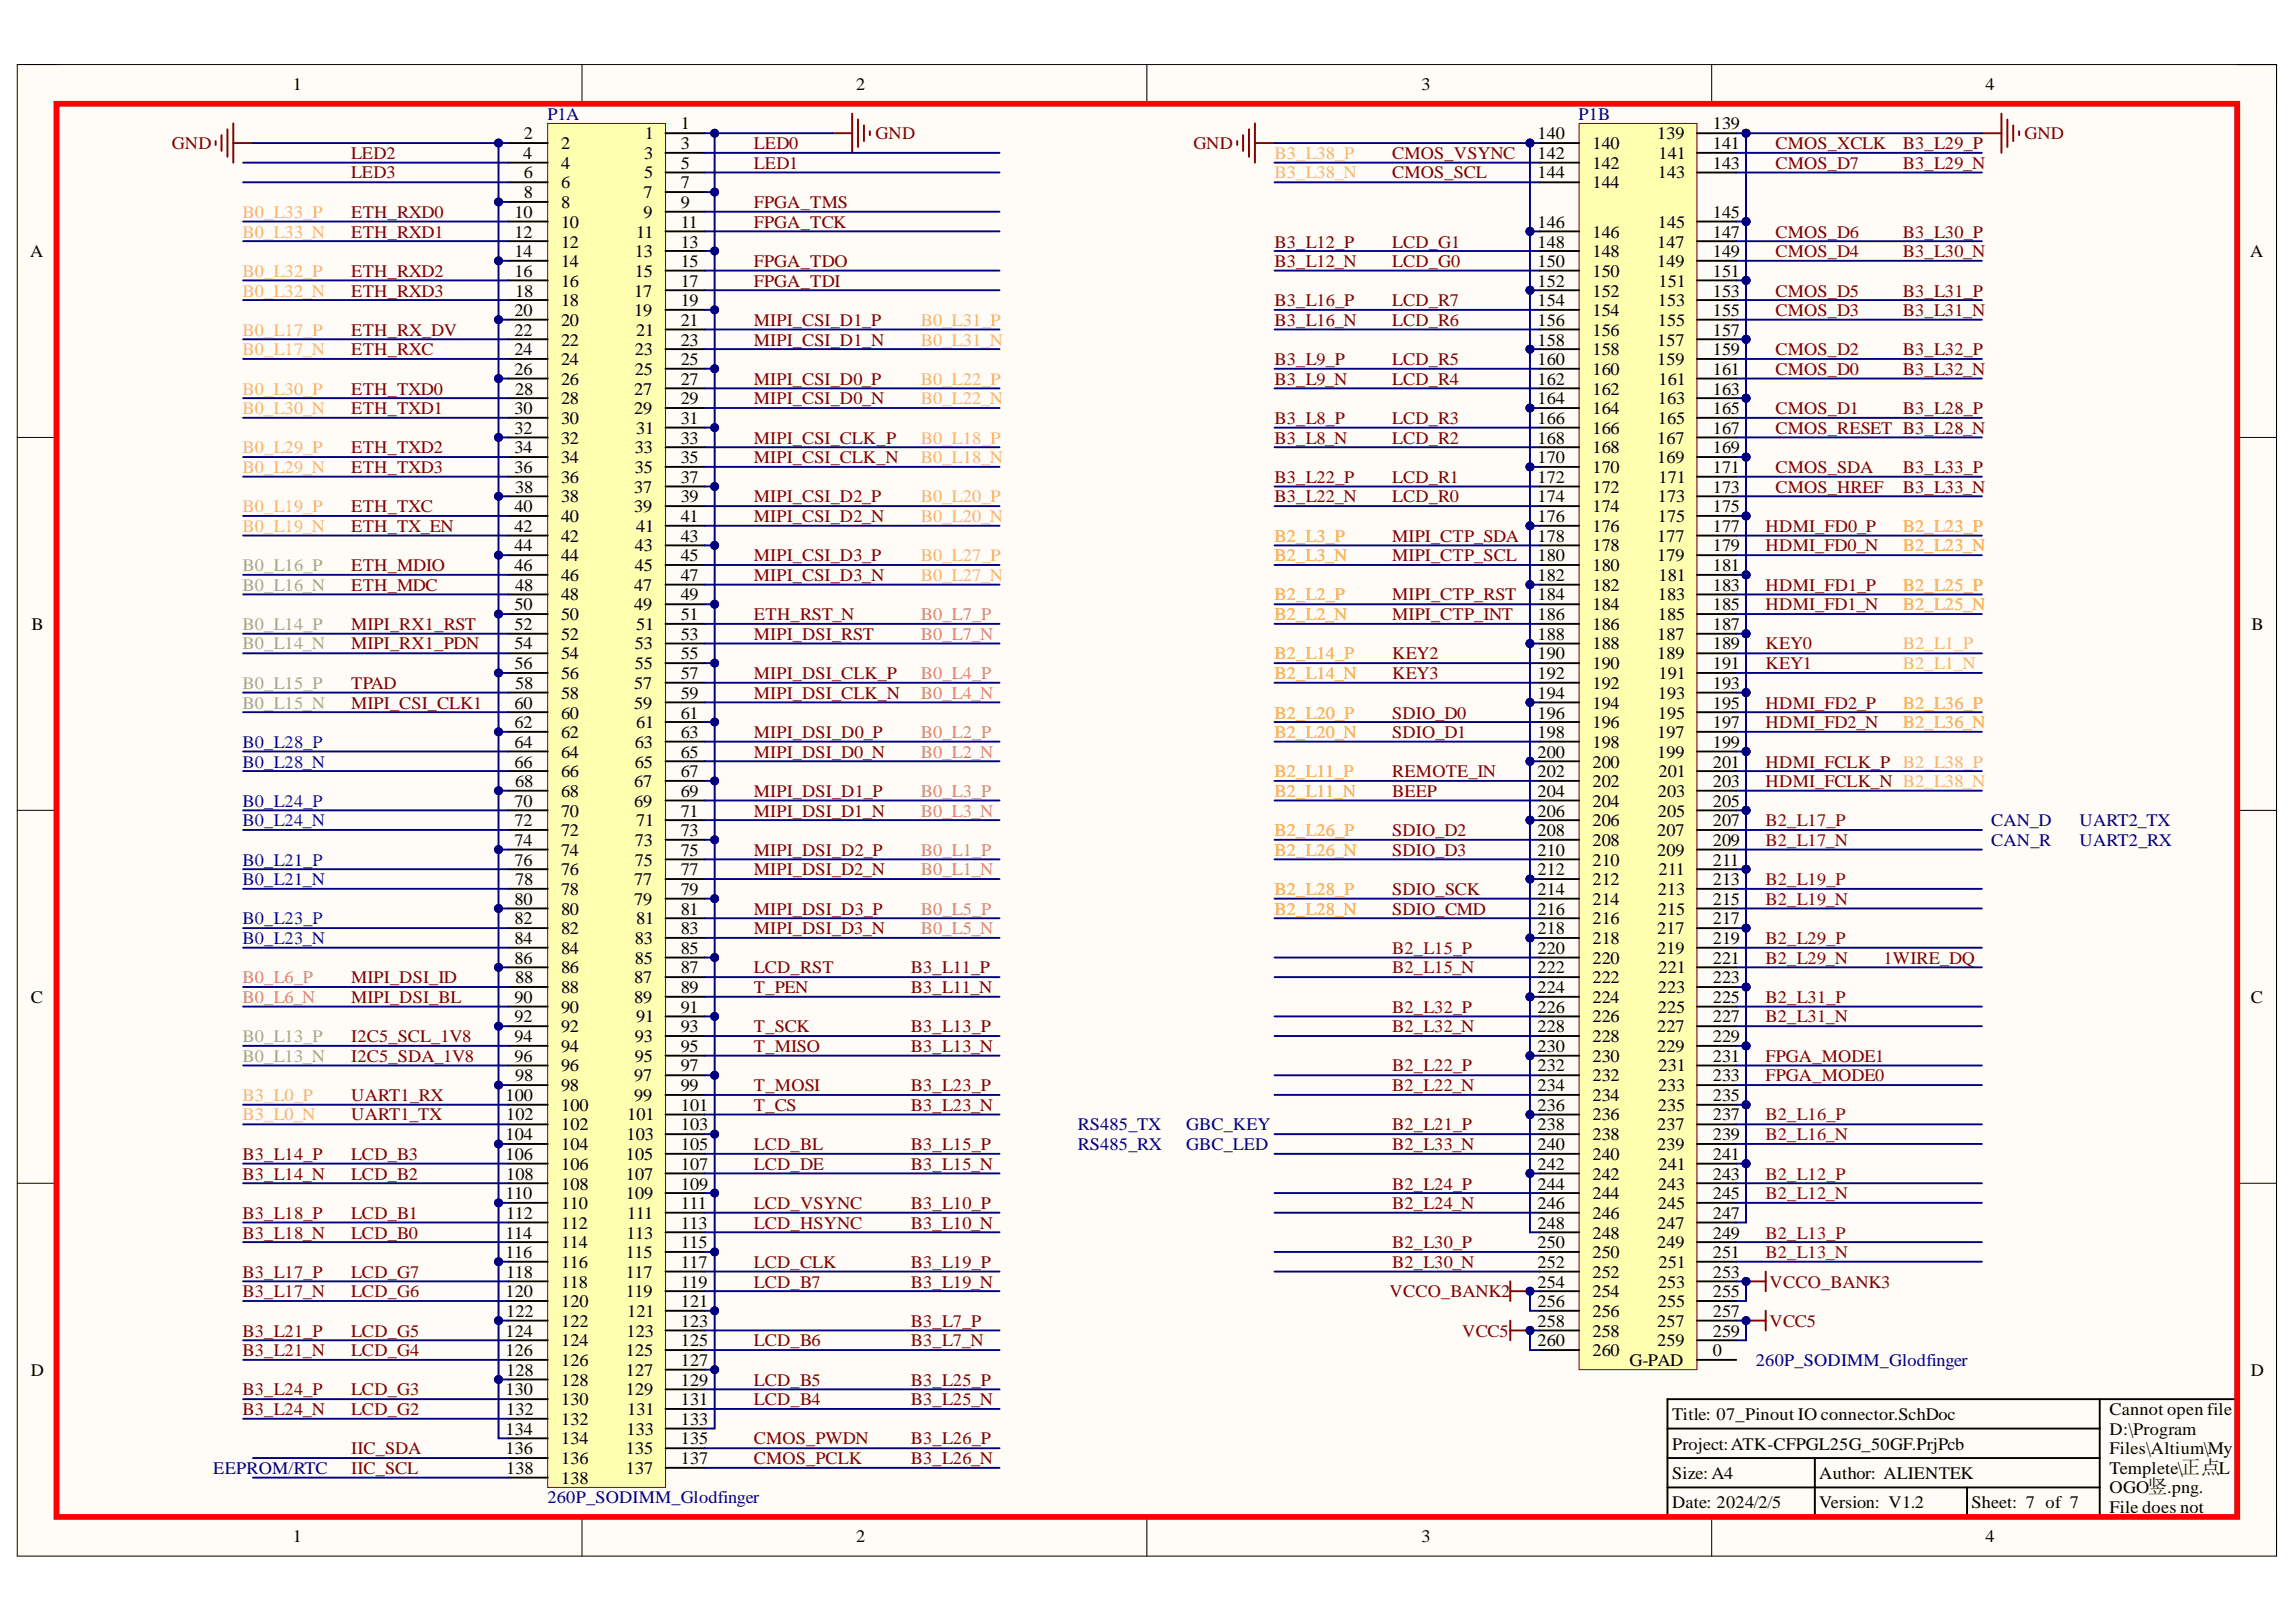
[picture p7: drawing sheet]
<svg xmlns="http://www.w3.org/2000/svg" width="297mm" height="210mm" viewBox="0 0 297 210" stroke-linecap="round" stroke-linejoin="round" font-family="sans-serif">
<defs><g id="words">
<g font-size="2.3">
<text x="37.9" y="11.7">1</text>
<text x="110.7" y="11.7">2</text>
<text x="183.9" y="11.7">3</text>
<text x="256.9" y="11.7">4</text>
<text x="88.1" y="16.7">1</text>
<text x="221.6" y="16.7">139</text>
<text x="67.7" y="20.5">4</text>
<text x="67.8" y="18">2</text>
<text x="67.8" y="23.1">6</text>
<text x="72.6" y="19.3">2</text>
<text x="72.6" y="21.8">4</text>
<text x="83.3" y="20.5">3</text>
<text x="83.3" y="23.1">5</text>
<text x="83.4" y="18">1</text>
<text x="88.1" y="19.3">3</text>
<text x="88.1" y="21.8">5</text>
<text x="198.9" y="18">140</text>
<text x="198.9" y="20.5">142</text>
<text x="198.9" y="23.1">144</text>
<text x="206" y="19.3">140</text>
<text x="206" y="21.8">142</text>
<text x="214.4" y="18">139</text>
<text x="214.5" y="23.1">143</text>
<text x="214.5" y="20.5">141</text>
<text x="221.6" y="19.3">141</text>
<text x="221.6" y="21.8">143</text>
<text x="66.6" y="28.1">10</text>
<text x="67.8" y="25.6">8</text>
<text x="72.6" y="24.3">6</text>
<text x="72.6" y="26.9">8</text>
<text x="72.6" y="29.5">10</text>
<text x="83.2" y="25.6">7</text>
<text x="83.2" y="28.1">9</text>
<text x="88.1" y="24.3">7</text>
<text x="88.1" y="26.9">9</text>
<text x="88.1" y="29.5">11</text>
<text x="198.9" y="29.5">146</text>
<text x="206" y="24.3">144</text>
<text x="214.5" y="29.5">145</text>
<text x="221.6" y="28.1">145</text>
<text x="3.9" y="33.3">A</text>
<text x="66.6" y="30.8">12</text>
<text x="66.6" y="33.3">14</text>
<text x="66.6" y="35.8">16</text>
<text x="72.6" y="32">12</text>
<text x="72.6" y="34.6">14</text>
<text x="82.1" y="33.3">13</text>
<text x="82.1" y="35.8">15</text>
<text x="82.3" y="30.8">11</text>
<text x="88.1" y="32">13</text>
<text x="88.1" y="34.6">15</text>
<text x="198.9" y="32">148</text>
<text x="198.9" y="34.6">150</text>
<text x="206" y="30.8">146</text>
<text x="206" y="33.3">148</text>
<text x="206" y="35.8">150</text>
<text x="214.4" y="32">147</text>
<text x="214.4" y="34.6">149</text>
<text x="221.6" y="30.8">147</text>
<text x="221.6" y="33.3">149</text>
<text x="221.6" y="35.8">151</text>
<text x="291.1" y="33.3">A</text>
<text x="66.6" y="40.9">20</text>
<text x="66.7" y="38.4">18</text>
<text x="72.6" y="37.1">16</text>
<text x="72.6" y="39.6">18</text>
<text x="82.1" y="38.4">17</text>
<text x="82.1" y="40.9">19</text>
<text x="88.1" y="37.1">17</text>
<text x="88.1" y="39.6">19</text>
<text x="198.9" y="37.1">152</text>
<text x="198.9" y="39.6">154</text>
<text x="206" y="38.4">152</text>
<text x="206" y="40.9">154</text>
<text x="214.5" y="39.6">153</text>
<text x="214.5" y="37.1">151</text>
<text x="221.6" y="38.4">153</text>
<text x="221.6" y="40.9">155</text>
<text x="66.6" y="43.5">22</text>
<text x="66.6" y="46">24</text>
<text x="72.6" y="42.2">20</text>
<text x="72.6" y="44.7">22</text>
<text x="72.6" y="47.3">24</text>
<text x="82.1" y="46">23</text>
<text x="82.3" y="43.5">21</text>
<text x="88.1" y="42.2">21</text>
<text x="88.1" y="44.7">23</text>
<text x="88.1" y="47.3">25</text>
<text x="198.9" y="42.2">156</text>
<text x="198.9" y="44.7">158</text>
<text x="198.9" y="47.3">160</text>
<text x="206" y="43.5">156</text>
<text x="206" y="46">158</text>
<text x="214.4" y="47.3">159</text>
<text x="214.4" y="44.7">157</text>
<text x="214.5" y="42.2">155</text>
<text x="221.6" y="46">159</text>
<text x="221.6" y="43.5">157</text>
<text x="66.6" y="48.5">26</text>
<text x="66.6" y="53.6">30</text>
<text x="66.7" y="51.1">28</text>
<text x="72.6" y="49.8">26</text>
<text x="72.6" y="52.3">28</text>
<text x="82.1" y="51.1">27</text>
<text x="82.1" y="53.6">29</text>
<text x="82.1" y="48.5">25</text>
<text x="88.1" y="49.8">27</text>
<text x="88.1" y="52.3">29</text>
<text x="198.9" y="49.8">162</text>
<text x="198.9" y="52.3">164</text>
<text x="206" y="48.5">160</text>
<text x="206" y="51.1">162</text>
<text x="206" y="53.6">164</text>
<text x="214.5" y="52.3">163</text>
<text x="214.5" y="49.8">161</text>
<text x="221.6" y="48.5">161</text>
<text x="221.6" y="51.1">163</text>
<text x="221.6" y="53.6">165</text>
<text x="66.6" y="56.1">32</text>
<text x="66.6" y="58.7">34</text>
<text x="72.6" y="54.9">30</text>
<text x="72.6" y="57.4">32</text>
<text x="72.6" y="59.9">34</text>
<text x="82.1" y="58.7">33</text>
<text x="82.3" y="56.1">31</text>
<text x="88.1" y="54.9">31</text>
<text x="88.1" y="57.4">33</text>
<text x="88.1" y="59.9">35</text>
<text x="198.9" y="54.9">166</text>
<text x="198.9" y="57.4">168</text>
<text x="198.9" y="59.9">170</text>
<text x="206" y="56.1">166</text>
<text x="206" y="58.7">168</text>
<text x="214.4" y="57.4">167</text>
<text x="214.4" y="59.9">169</text>
<text x="214.5" y="54.9">165</text>
<text x="221.6" y="56.1">167</text>
<text x="221.6" y="58.7">169</text>
<text x="66.6" y="61.2">36</text>
<text x="66.7" y="63.7">38</text>
<text x="72.6" y="62.5">36</text>
<text x="72.6" y="65">38</text>
<text x="82.1" y="63.7">37</text>
<text x="82.1" y="61.2">35</text>
<text x="88.1" y="62.5">37</text>
<text x="88.1" y="65">39</text>
<text x="198.9" y="62.5">172</text>
<text x="198.9" y="65">174</text>
<text x="206" y="61.2">170</text>
<text x="206" y="63.7">172</text>
<text x="214.5" y="65">173</text>
<text x="214.5" y="62.5">171</text>
<text x="221.6" y="61.2">171</text>
<text x="221.6" y="63.7">173</text>
<text x="66.6" y="66.3">40</text>
<text x="66.6" y="68.8">42</text>
<text x="66.6" y="71.4">44</text>
<text x="72.6" y="67.5">40</text>
<text x="72.6" y="70.1">42</text>
<text x="82.1" y="66.3">39</text>
<text x="82.1" y="71.4">43</text>
<text x="82.3" y="68.8">41</text>
<text x="88.1" y="67.5">41</text>
<text x="88.1" y="70.1">43</text>
<text x="198.9" y="67.5">176</text>
<text x="198.9" y="70.1">178</text>
<text x="206" y="66.3">174</text>
<text x="206" y="68.8">176</text>
<text x="206" y="71.4">178</text>
<text x="214.4" y="70.1">177</text>
<text x="214.5" y="67.5">175</text>
<text x="221.6" y="66.3">175</text>
<text x="221.6" y="68.8">177</text>
<text x="221.6" y="71.4">179</text>
<text x="66.6" y="73.9">46</text>
<text x="66.7" y="76.4">48</text>
<text x="72.6" y="72.6">44</text>
<text x="72.6" y="75.2">46</text>
<text x="72.6" y="77.7">48</text>
<text x="82.1" y="76.4">47</text>
<text x="82.1" y="73.9">45</text>
<text x="88.1" y="72.6">45</text>
<text x="88.1" y="75.2">47</text>
<text x="88.1" y="77.7">49</text>
<text x="198.9" y="72.6">180</text>
<text x="198.9" y="75.2">182</text>
<text x="198.9" y="77.7">184</text>
<text x="206" y="73.9">180</text>
<text x="206" y="76.4">182</text>
<text x="214.4" y="72.6">179</text>
<text x="214.5" y="77.7">183</text>
<text x="214.5" y="75.2">181</text>
<text x="221.6" y="73.9">181</text>
<text x="221.6" y="76.4">183</text>
<text x="4.1" y="81.5">B</text>
<text x="66.6" y="79">50</text>
<text x="66.6" y="81.5">52</text>
<text x="72.6" y="80.2">50</text>
<text x="72.6" y="82.8">52</text>
<text x="82.1" y="79">49</text>
<text x="82.3" y="81.5">51</text>
<text x="88.1" y="80.2">51</text>
<text x="88.1" y="82.8">53</text>
<text x="198.9" y="80.2">186</text>
<text x="198.9" y="82.8">188</text>
<text x="206" y="79">184</text>
<text x="206" y="81.5">186</text>
<text x="214.4" y="82.8">187</text>
<text x="214.5" y="80.2">185</text>
<text x="221.6" y="79">185</text>
<text x="221.6" y="81.5">187</text>
<text x="291.3" y="81.5">B</text>
<text x="66.6" y="84">54</text>
<text x="66.6" y="86.6">56</text>
<text x="66.7" y="89.2">58</text>
<text x="72.6" y="85.3">54</text>
<text x="72.6" y="87.8">56</text>
<text x="82.1" y="89.2">57</text>
<text x="82.1" y="84">53</text>
<text x="82.1" y="86.6">55</text>
<text x="88.1" y="85.3">55</text>
<text x="88.1" y="87.8">57</text>
<text x="198.9" y="85.3">190</text>
<text x="198.9" y="87.8">192</text>
<text x="206" y="84">188</text>
<text x="206" y="86.6">190</text>
<text x="206" y="89.2">192</text>
<text x="214.4" y="85.3">189</text>
<text x="214.5" y="87.8">191</text>
<text x="221.6" y="84">189</text>
<text x="221.6" y="86.6">191</text>
<text x="221.6" y="89.2">193</text>
<text x="66.6" y="91.7">60</text>
<text x="66.6" y="94.3">62</text>
<text x="72.6" y="90.5">58</text>
<text x="72.6" y="93">60</text>
<text x="72.6" y="95.5">62</text>
<text x="82.1" y="91.7">59</text>
<text x="82.3" y="94.3">61</text>
<text x="88.1" y="90.5">59</text>
<text x="88.1" y="93">61</text>
<text x="88.1" y="95.5">63</text>
<text x="198.9" y="90.5">194</text>
<text x="198.9" y="93">196</text>
<text x="198.9" y="95.5">198</text>
<text x="206" y="91.7">194</text>
<text x="206" y="94.3">196</text>
<text x="214.4" y="95.5">197</text>
<text x="214.5" y="90.5">193</text>
<text x="214.5" y="93">195</text>
<text x="221.6" y="91.7">195</text>
<text x="221.6" y="94.3">197</text>
<text x="66.6" y="96.8">64</text>
<text x="66.6" y="99.3">66</text>
<text x="66.7" y="101.9">68</text>
<text x="72.6" y="98.1">64</text>
<text x="72.6" y="100.6">66</text>
<text x="82.1" y="101.9">67</text>
<text x="82.1" y="96.8">63</text>
<text x="82.1" y="99.3">65</text>
<text x="88.1" y="98.1">65</text>
<text x="88.1" y="100.6">67</text>
<text x="198.9" y="98.1">200</text>
<text x="198.9" y="100.6">202</text>
<text x="206" y="96.8">198</text>
<text x="206" y="99.3">200</text>
<text x="206" y="101.9">202</text>
<text x="214.4" y="98.1">199</text>
<text x="214.5" y="100.6">201</text>
<text x="221.6" y="96.8">199</text>
<text x="221.6" y="99.3">201</text>
<text x="221.6" y="101.9">203</text>
<text x="66.6" y="104.4">70</text>
<text x="66.6" y="106.9">72</text>
<text x="72.6" y="103.1">68</text>
<text x="72.6" y="105.7">70</text>
<text x="82.1" y="104.4">69</text>
<text x="82.3" y="106.9">71</text>
<text x="88.1" y="103.1">69</text>
<text x="88.1" y="105.7">71</text>
<text x="198.9" y="103.1">204</text>
<text x="198.9" y="105.7">206</text>
<text x="206" y="104.4">204</text>
<text x="206" y="106.9">206</text>
<text x="214.5" y="103.1">203</text>
<text x="214.5" y="105.7">205</text>
<text x="221.6" y="104.4">205</text>
<text x="221.6" y="106.9">207</text>
<text x="66.6" y="109.5">74</text>
<text x="66.6" y="112">76</text>
<text x="72.6" y="108.2">72</text>
<text x="72.6" y="110.7">74</text>
<text x="72.6" y="113.3">76</text>
<text x="82.1" y="109.5">73</text>
<text x="82.1" y="112">75</text>
<text x="88.1" y="108.2">73</text>
<text x="88.1" y="110.7">75</text>
<text x="88.1" y="113.3">77</text>
<text x="198.9" y="108.2">208</text>
<text x="198.9" y="110.7">210</text>
<text x="198.9" y="113.3">212</text>
<text x="206" y="109.5">208</text>
<text x="206" y="112">210</text>
<text x="214.4" y="108.2">207</text>
<text x="214.4" y="110.7">209</text>
<text x="214.5" y="113.3">211</text>
<text x="221.6" y="109.5">209</text>
<text x="221.6" y="112">211</text>
<text x="66.6" y="117.1">80</text>
<text x="66.6" y="119.6">82</text>
<text x="66.7" y="114.6">78</text>
<text x="72.6" y="115.8">78</text>
<text x="72.6" y="118.4">80</text>
<text x="82.1" y="114.6">77</text>
<text x="82.1" y="117.1">79</text>
<text x="82.3" y="119.6">81</text>
<text x="88.1" y="115.8">79</text>
<text x="88.1" y="118.4">81</text>
<text x="198.9" y="115.8">214</text>
<text x="198.9" y="118.4">216</text>
<text x="206" y="114.6">212</text>
<text x="206" y="117.1">214</text>
<text x="206" y="119.6">216</text>
<text x="214.5" y="115.8">213</text>
<text x="214.5" y="118.4">215</text>
<text x="221.6" y="114.6">213</text>
<text x="221.6" y="117.1">215</text>
<text x="221.6" y="119.6">217</text>
<text x="66.6" y="122.2">84</text>
<text x="66.6" y="124.7">86</text>
<text x="72.6" y="120.9">82</text>
<text x="72.6" y="123.4">84</text>
<text x="72.6" y="126">86</text>
<text x="82.1" y="122.2">83</text>
<text x="82.1" y="124.7">85</text>
<text x="88.1" y="120.9">83</text>
<text x="88.1" y="123.4">85</text>
<text x="88.1" y="126">87</text>
<text x="198.9" y="120.9">218</text>
<text x="198.9" y="123.4">220</text>
<text x="198.9" y="126">222</text>
<text x="206" y="122.2">218</text>
<text x="206" y="124.7">220</text>
<text x="214.4" y="120.9">217</text>
<text x="214.4" y="123.4">219</text>
<text x="214.5" y="126">221</text>
<text x="221.6" y="122.2">219</text>
<text x="221.6" y="124.7">221</text>
<text x="4" y="129.8">C</text>
<text x="66.6" y="129.8">90</text>
<text x="66.7" y="127.2">88</text>
<text x="72.6" y="128.5">88</text>
<text x="72.6" y="131">90</text>
<text x="82.1" y="127.2">87</text>
<text x="82.1" y="129.8">89</text>
<text x="88.1" y="128.5">89</text>
<text x="88.1" y="131">91</text>
<text x="198.9" y="128.5">224</text>
<text x="198.9" y="131">226</text>
<text x="206" y="127.2">222</text>
<text x="206" y="129.8">224</text>
<text x="214.5" y="128.5">223</text>
<text x="214.5" y="131">225</text>
<text x="221.6" y="127.2">223</text>
<text x="221.6" y="129.8">225</text>
<text x="291.2" y="129.8">C</text>
<text x="66.6" y="132.3">92</text>
<text x="66.6" y="134.8">94</text>
<text x="66.6" y="137.4">96</text>
<text x="72.6" y="133.6">92</text>
<text x="72.6" y="136.1">94</text>
<text x="82.1" y="134.8">93</text>
<text x="82.1" y="137.4">95</text>
<text x="82.3" y="132.3">91</text>
<text x="88.1" y="133.6">93</text>
<text x="88.1" y="136.1">95</text>
<text x="198.9" y="133.6">228</text>
<text x="198.9" y="136.1">230</text>
<text x="206" y="132.3">226</text>
<text x="206" y="134.8">228</text>
<text x="206" y="137.4">230</text>
<text x="214.4" y="133.6">227</text>
<text x="214.4" y="136.1">229</text>
<text x="221.6" y="132.3">227</text>
<text x="221.6" y="134.8">229</text>
<text x="221.6" y="137.4">231</text>
<text x="65.4" y="142.5">100</text>
<text x="66.7" y="139.9">98</text>
<text x="72.6" y="138.6">96</text>
<text x="72.6" y="141.2">98</text>
<text x="72.6" y="143.7">100</text>
<text x="82.1" y="139.9">97</text>
<text x="82.1" y="142.5">99</text>
<text x="88.1" y="138.6">97</text>
<text x="88.1" y="141.2">99</text>
<text x="88.1" y="143.7">101</text>
<text x="198.9" y="138.6">232</text>
<text x="198.9" y="141.2">234</text>
<text x="198.9" y="143.7">236</text>
<text x="206" y="139.9">232</text>
<text x="206" y="142.5">234</text>
<text x="214.5" y="141.2">233</text>
<text x="214.5" y="143.7">235</text>
<text x="214.5" y="138.6">231</text>
<text x="221.6" y="139.9">233</text>
<text x="221.6" y="142.5">235</text>
<text x="65.4" y="147.5">104</text>
<text x="65.5" y="145">102</text>
<text x="72.6" y="146.3">102</text>
<text x="72.6" y="148.9">104</text>
<text x="81" y="147.5">103</text>
<text x="81.1" y="145">101</text>
<text x="88.1" y="146.3">103</text>
<text x="88.1" y="148.9">105</text>
<text x="198.9" y="146.3">238</text>
<text x="198.9" y="148.9">240</text>
<text x="206" y="145">236</text>
<text x="206" y="147.5">238</text>
<text x="214.4" y="146.3">237</text>
<text x="214.4" y="148.9">239</text>
<text x="221.6" y="145">237</text>
<text x="221.6" y="147.5">239</text>
<text x="65.4" y="150.1">106</text>
<text x="65.4" y="155.2">110</text>
<text x="65.5" y="152.7">108</text>
<text x="72.6" y="151.4">106</text>
<text x="72.6" y="153.9">108</text>
<text x="81" y="150.1">105</text>
<text x="81" y="152.7">107</text>
<text x="81" y="155.2">109</text>
<text x="88.1" y="151.4">107</text>
<text x="88.1" y="153.9">109</text>
<text x="198.9" y="151.4">242</text>
<text x="198.9" y="153.9">244</text>
<text x="206" y="150.1">240</text>
<text x="206" y="152.7">242</text>
<text x="206" y="155.2">244</text>
<text x="214.5" y="153.9">243</text>
<text x="214.5" y="151.4">241</text>
<text x="221.6" y="150.1">241</text>
<text x="221.6" y="152.7">243</text>
<text x="221.6" y="155.2">245</text>
<text x="65.4" y="160.3">114</text>
<text x="65.5" y="157.8">112</text>
<text x="72.6" y="156.5">110</text>
<text x="72.6" y="159">112</text>
<text x="72.6" y="161.6">114</text>
<text x="81" y="160.3">113</text>
<text x="81.1" y="157.8">111</text>
<text x="88.1" y="156.5">111</text>
<text x="88.1" y="159">113</text>
<text x="88.1" y="161.6">115</text>
<text x="198.9" y="156.5">246</text>
<text x="198.9" y="159">248</text>
<text x="198.9" y="161.6">250</text>
<text x="206" y="157.8">246</text>
<text x="206" y="160.3">248</text>
<text x="214.4" y="159">247</text>
<text x="214.4" y="161.6">249</text>
<text x="214.5" y="156.5">245</text>
<text x="221.6" y="157.8">247</text>
<text x="221.6" y="160.3">249</text>
<text x="65.4" y="162.8">116</text>
<text x="65.4" y="167.9">120</text>
<text x="65.5" y="165.4">118</text>
<text x="72.6" y="164.1">116</text>
<text x="72.6" y="166.6">118</text>
<text x="81" y="162.8">115</text>
<text x="81" y="165.4">117</text>
<text x="81" y="167.9">119</text>
<text x="88.1" y="164.1">117</text>
<text x="88.1" y="166.6">119</text>
<text x="198.9" y="164.1">252</text>
<text x="198.9" y="166.6">254</text>
<text x="206" y="162.8">250</text>
<text x="206" y="165.4">252</text>
<text x="206" y="167.9">254</text>
<text x="214.5" y="166.6">253</text>
<text x="214.5" y="164.1">251</text>
<text x="221.6" y="162.8">251</text>
<text x="221.6" y="165.4">253</text>
<text x="221.6" y="167.9">255</text>
<text x="65.4" y="173">124</text>
<text x="65.5" y="170.4">122</text>
<text x="72.6" y="169.2">120</text>
<text x="72.6" y="171.7">122</text>
<text x="81" y="173">123</text>
<text x="81.1" y="170.4">121</text>
<text x="88.1" y="169.2">121</text>
<text x="88.1" y="171.7">123</text>
<text x="198.9" y="169.2">256</text>
<text x="198.9" y="171.7">258</text>
<text x="206" y="170.4">256</text>
<text x="206" y="173">258</text>
<text x="214.4" y="171.7">257</text>
<text x="214.5" y="169.2">255</text>
<text x="221.6" y="170.4">257</text>
<text x="221.6" y="173">259</text>
<text x="4" y="178">D</text>
<text x="65.4" y="175.5">126</text>
<text x="65.5" y="178">128</text>
<text x="72.6" y="174.2">124</text>
<text x="72.6" y="176.8">126</text>
<text x="72.6" y="179.3">128</text>
<text x="81" y="175.5">125</text>
<text x="81" y="178">127</text>
<text x="88.1" y="174.2">125</text>
<text x="88.1" y="176.8">127</text>
<text x="88.1" y="179.3">129</text>
<text x="198.9" y="174.2">260</text>
<text x="206" y="175.5">260</text>
<text x="210.8" y="176.8">G-PAD</text>
<text x="214.4" y="174.2">259</text>
<text x="221.6" y="175.5">0</text>
<text x="291.2" y="178">D</text>
<text x="65.4" y="180.6">130</text>
<text x="65.4" y="185.7">134</text>
<text x="65.5" y="183.1">132</text>
<text x="72.6" y="181.8">130</text>
<text x="72.6" y="184.4">132</text>
<text x="81" y="180.6">129</text>
<text x="81" y="185.7">133</text>
<text x="81.1" y="183.1">131</text>
<text x="88.1" y="181.8">131</text>
<text x="88.1" y="184.4">133</text>
<text x="216.3" y="183.8">Title: 07_Pinout IO connector.SchDoc</text>
<text x="272.9" y="183.1">Cannot open file</text>
<text x="272.9" y="185.7">D:\Program</text>
<text x="65.4" y="188.2">136</text>
<text x="65.5" y="190.7">138</text>
<text x="72.6" y="186.9">134</text>
<text x="72.6" y="189.5">136</text>
<text x="72.6" y="192">138</text>
<text x="81" y="188.2">135</text>
<text x="81" y="190.7">137</text>
<text x="88.1" y="186.9">135</text>
<text x="88.1" y="189.5">137</text>
<text x="216.3" y="191.4">Size: A4</text>
<text x="216.3" y="187.6">Project:ATK-CFPGL25G_50GF.PrjPcb</text>
<text x="235.4" y="191.4">Author: ALIENTEK</text>
<text x="272.9" y="188.2">Files\Altium\My</text>
<text x="272.9" y="190.7">Templete\正点L</text>
<text x="216.3" y="195.2">Date: 2024/2/5</text>
<text x="235.4" y="195.2">Version: V1.2</text>
<text x="255.1" y="195.2">Sheet: 7 of 7</text>
<text x="272.9" y="193.3">OGO竖.png.</text>
<text x="272.9" y="195.8">File does not</text>
<text x="37.9" y="199.6">1</text>
<text x="110.7" y="199.6">2</text>
<text x="183.9" y="199.6">3</text>
<text x="256.9" y="199.6">4</text>
<text x="272.9" y="198.3">exist.</text>
</g>
<g font-size="2.3" fill="#000080">
<text x="70.8" y="15.5">P1A</text>
<text x="204.2" y="15.5">P1B</text>
<text x="257.6" y="106.9">CAN_D</text>
<text x="269" y="106.9">UART2_TX</text>
<text x="257.6" y="109.5">CAN_R</text>
<text x="269" y="109.5">UART2_RX</text>
<text x="139.4" y="146.3">RS485_TX</text>
<text x="139.4" y="148.9">RS485_RX</text>
<text x="153.5" y="146.3">GBC_KEY</text>
<text x="153.5" y="148.9">GBC_LED</text>
<text x="227.2" y="176.8">260P_SODIMM_Glodfinger</text>
<text x="27.6" y="190.7">EEPROM/RTC</text>
<text x="70.8" y="194.5">260P_SODIMM_Glodfinger</text>
</g>
<g font-size="2.3" fill="#800000">
<text x="22.3" y="19.3">GND</text>
<text x="45.4" y="23.1">LED3</text>
<text x="45.4" y="20.5">LED2</text>
<text x="97.5" y="19.3">LED0</text>
<text x="97.5" y="21.8">LED1</text>
<text x="113.3" y="18">GND</text>
<text x="154.4" y="19.3">GND</text>
<text x="180.1" y="23.1">CMOS_SCL</text>
<text x="180.1" y="20.5">CMOS_VSYNC</text>
<text x="229.7" y="19.3">CMOS_XCLK</text>
<text x="229.7" y="21.8">CMOS_D7</text>
<text x="246.2" y="19.3">B3_L29_P</text>
<text x="246.2" y="21.8">B3_L29_N</text>
<text x="261.9" y="18">GND</text>
<text x="45.4" y="28.1">ETH_RXD0</text>
<text x="97.5" y="26.9">FPGA_TMS</text>
<text x="97.5" y="29.5">FPGA_TCK</text>
<text x="45.4" y="30.8">ETH_RXD1</text>
<text x="45.4" y="35.8">ETH_RXD2</text>
<text x="97.5" y="34.6">FPGA_TDO</text>
<text x="164.9" y="32">B3_L12_P</text>
<text x="164.9" y="34.6">B3_L12_N</text>
<text x="180.1" y="32">LCD_G1</text>
<text x="180.1" y="34.6">LCD_G0</text>
<text x="229.7" y="33.3">CMOS_D4</text>
<text x="229.7" y="30.8">CMOS_D6</text>
<text x="246.2" y="30.8">B3_L30_P</text>
<text x="246.2" y="33.3">B3_L30_N</text>
<text x="45.4" y="38.4">ETH_RXD3</text>
<text x="97.5" y="37.1">FPGA_TDI</text>
<text x="164.9" y="39.6">B3_L16_P</text>
<text x="180.1" y="39.6">LCD_R7</text>
<text x="229.7" y="38.4">CMOS_D5</text>
<text x="229.7" y="40.9">CMOS_D3</text>
<text x="246.2" y="38.4">B3_L31_P</text>
<text x="246.2" y="40.9">B3_L31_N</text>
<text x="45.4" y="43.5">ETH_RX_DV</text>
<text x="45.4" y="46">ETH_RXC</text>
<text x="97.5" y="42.2">MIPI_CSI_D1_P</text>
<text x="97.5" y="44.7">MIPI_CSI_D1_N</text>
<text x="164.9" y="42.2">B3_L16_N</text>
<text x="164.9" y="47.3">B3_L9_P</text>
<text x="180.1" y="47.3">LCD_R5</text>
<text x="180.1" y="42.2">LCD_R6</text>
<text x="229.7" y="46">CMOS_D2</text>
<text x="246.2" y="46">B3_L32_P</text>
<text x="45.4" y="51.1">ETH_TXD0</text>
<text x="45.4" y="53.6">ETH_TXD1</text>
<text x="97.5" y="49.8">MIPI_CSI_D0_P</text>
<text x="97.5" y="52.3">MIPI_CSI_D0_N</text>
<text x="164.9" y="49.8">B3_L9_N</text>
<text x="180.1" y="49.8">LCD_R4</text>
<text x="229.7" y="53.6">CMOS_D1</text>
<text x="229.7" y="48.5">CMOS_D0</text>
<text x="246.2" y="48.5">B3_L32_N</text>
<text x="246.2" y="53.6">B3_L28_P</text>
<text x="45.4" y="58.7">ETH_TXD2</text>
<text x="97.5" y="59.9">MIPI_CSI_CLK_N</text>
<text x="97.5" y="57.4">MIPI_CSI_CLK_P</text>
<text x="164.9" y="54.9">B3_L8_P</text>
<text x="164.9" y="57.4">B3_L8_N</text>
<text x="180.1" y="57.4">LCD_R2</text>
<text x="180.1" y="54.9">LCD_R3</text>
<text x="229.7" y="56.1">CMOS_RESET B3_L28_N</text>
<text x="45.4" y="61.2">ETH_TXD3</text>
<text x="97.5" y="65">MIPI_CSI_D2_P</text>
<text x="164.9" y="62.5">B3_L22_P</text>
<text x="164.9" y="65">B3_L22_N</text>
<text x="180.1" y="65">LCD_R0</text>
<text x="180.1" y="62.5">LCD_R1</text>
<text x="229.7" y="61.2">CMOS_SDA</text>
<text x="229.7" y="63.7">CMOS_HREF</text>
<text x="246.2" y="61.2">B3_L33_P</text>
<text x="246.2" y="63.7">B3_L33_N</text>
<text x="45.4" y="66.3">ETH_TXC</text>
<text x="45.4" y="68.8">ETH_TX_EN</text>
<text x="97.5" y="67.5">MIPI_CSI_D2_N</text>
<text x="180.1" y="70.1">MIPI_CTP_SDA</text>
<text x="228.4" y="68.8">HDMI_FD0_P</text>
<text x="228.4" y="71.4">HDMI_FD0_N</text>
<text x="45.4" y="73.9">ETH_MDIO</text>
<text x="45.4" y="76.4">ETH_MDC</text>
<text x="97.5" y="72.6">MIPI_CSI_D3_P</text>
<text x="97.5" y="75.2">MIPI_CSI_D3_N</text>
<text x="180.1" y="72.6">MIPI_CTP_SCL</text>
<text x="180.1" y="77.7">MIPI_CTP_RST</text>
<text x="228.4" y="76.4">HDMI_FD1_P</text>
<text x="45.4" y="81.5">MIPI_RX1_RST</text>
<text x="97.5" y="80.2">ETH_RST_N</text>
<text x="97.5" y="82.8">MIPI_DSI_RST</text>
<text x="180.1" y="80.2">MIPI_CTP_INT</text>
<text x="228.4" y="79">HDMI_FD1_N</text>
<text x="45.4" y="89.2">TPAD</text>
<text x="45.4" y="84">MIPI_RX1_PDN</text>
<text x="97.5" y="87.8">MIPI_DSI_CLK_P</text>
<text x="180.1" y="85.3">KEY2</text>
<text x="180.1" y="87.8">KEY3</text>
<text x="228.4" y="86.6">KEY1</text>
<text x="228.4" y="84">KEY0</text>
<text x="45.4" y="91.7">MIPI_CSI_CLK1</text>
<text x="97.5" y="90.5">MIPI_DSI_CLK_N</text>
<text x="97.5" y="95.5">MIPI_DSI_D0_P</text>
<text x="180.1" y="93">SDIO_D0</text>
<text x="180.1" y="95.5">SDIO_D1</text>
<text x="228.4" y="91.7">HDMI_FD2_P</text>
<text x="228.4" y="94.3">HDMI_FD2_N</text>
<text x="97.5" y="98.1">MIPI_DSI_D0_N</text>
<text x="180.1" y="100.6">REMOTE_IN</text>
<text x="228.4" y="99.3">HDMI_FCLK_P</text>
<text x="228.4" y="101.9">HDMI_FCLK_N B2_L38_N</text>
<text x="97.5" y="103.1">MIPI_DSI_D1_P</text>
<text x="97.5" y="105.7">MIPI_DSI_D1_N</text>
<text x="180.1" y="103.1">BEEP</text>
<text x="97.5" y="110.7">MIPI_DSI_D2_P</text>
<text x="97.5" y="113.3">MIPI_DSI_D2_N</text>
<text x="180.1" y="108.2">SDIO_D2</text>
<text x="180.1" y="110.7">SDIO_D3</text>
<text x="97.5" y="118.4">MIPI_DSI_D3_P</text>
<text x="180.1" y="115.8">SDIO_SCK</text>
<text x="180.1" y="118.4">SDIO_CMD</text>
<text x="97.5" y="120.9">MIPI_DSI_D3_N</text>
<text x="97.5" y="126">LCD_RST</text>
<text x="117.9" y="126">B3_L11_P</text>
<text x="228.4" y="122.2">B2_L29_P</text>
<text x="228.4" y="124.7">B2_L29_N</text>
<text x="243.7" y="124.7">1WIRE_DQ</text>
<text x="45.4" y="129.8">MIPI_DSI_BL</text>
<text x="45.4" y="127.2">MIPI_DSI_ID</text>
<text x="97.5" y="128.5">T_PEN</text>
<text x="117.9" y="128.5">B3_L11_N</text>
<text x="180.1" y="131">B2_L32_P</text>
<text x="228.4" y="129.8">B2_L31_P</text>
<text x="45.4" y="134.8">I2C5_SCL_1V8</text>
<text x="45.4" y="137.4">I2C5_SDA_1V8</text>
<text x="97.5" y="133.6">T_SCK</text>
<text x="97.5" y="136.1">T_MISO</text>
<text x="117.9" y="133.6">B3_L13_P</text>
<text x="117.9" y="136.1">B3_L13_N</text>
<text x="180.1" y="133.6">B2_L32_N</text>
<text x="228.4" y="132.3">B2_L31_N</text>
<text x="228.4" y="137.4">FPGA_MODE1</text>
<text x="45.4" y="142.5">UART1_RX</text>
<text x="97.5" y="143.7">T_CS</text>
<text x="97.5" y="141.2">T_MOSI</text>
<text x="117.9" y="141.2">B3_L23_P</text>
<text x="117.9" y="143.7">B3_L23_N</text>
<text x="180.1" y="138.6">B2_L22_P</text>
<text x="180.1" y="141.2">B2_L22_N</text>
<text x="228.4" y="139.9">FPGA_MODE0</text>
<text x="45.4" y="145">UART1_TX</text>
<text x="97.5" y="148.9">LCD_BL</text>
<text x="117.9" y="148.9">B3_L15_P</text>
<text x="180.1" y="148.9">B2_L33_N</text>
<text x="180.1" y="146.3">B2_L21_P</text>
<text x="31.4" y="150.1">B3_L14_P</text>
<text x="31.4" y="152.7">B3_L14_N</text>
<text x="45.4" y="152.7">LCD_B2</text>
<text x="45.4" y="150.1">LCD_B3</text>
<text x="97.5" y="151.4">LCD_DE</text>
<text x="117.9" y="151.4">B3_L15_N</text>
<text x="180.1" y="153.9">B2_L24_P</text>
<text x="31.4" y="157.8">B3_L18_P</text>
<text x="31.4" y="160.3">B3_L18_N</text>
<text x="45.4" y="157.8">LCD_B1</text>
<text x="45.4" y="160.3">LCD_B0</text>
<text x="97.5" y="156.5">LCD_VSYNC</text>
<text x="97.5" y="159">LCD_HSYNC</text>
<text x="117.9" y="156.5">B3_L10_P</text>
<text x="117.9" y="159">B3_L10_N</text>
<text x="180.1" y="156.5">B2_L24_N</text>
<text x="180.1" y="161.6">B2_L30_P</text>
<text x="31.4" y="165.4">B3_L17_P</text>
<text x="31.4" y="167.9">B3_L17_N</text>
<text x="45.4" y="165.4">LCD_G7</text>
<text x="45.4" y="167.9">LCD_G6</text>
<text x="97.5" y="166.6">LCD_B7</text>
<text x="97.5" y="164.1">LCD_CLK</text>
<text x="117.9" y="164.1">B3_L19_P</text>
<text x="117.9" y="166.6">B3_L19_N</text>
<text x="179.8" y="167.9">VCCO_BANK2</text>
<text x="180.1" y="164.1">B2_L30_N</text>
<text x="228.9" y="166.6">VCCO_BANK3</text>
<text x="31.4" y="173">B3_L21_P</text>
<text x="45.4" y="173">LCD_G5</text>
<text x="117.9" y="171.7">B3_L7_P</text>
<text x="189.2" y="173">VCC5</text>
<text x="228.9" y="171.7">VCC5</text>
<text x="31.4" y="175.5">B3_L21_N</text>
<text x="45.4" y="175.5">LCD_G4</text>
<text x="97.5" y="179.3">LCD_B5</text>
<text x="97.5" y="174.2">LCD_B6</text>
<text x="117.9" y="179.3">B3_L25_P</text>
<text x="117.9" y="174.2">B3_L7_N</text>
<text x="31.4" y="180.6">B3_L24_P</text>
<text x="31.4" y="183.1">B3_L24_N</text>
<text x="45.4" y="183.1">LCD_G2</text>
<text x="45.4" y="180.6">LCD_G3</text>
<text x="97.5" y="181.8">LCD_B4</text>
<text x="117.9" y="181.8">B3_L25_N</text>
<text x="45.4" y="190.7">IIC_SCL</text>
<text x="45.4" y="188.2">IIC_SDA</text>
<text x="97.5" y="189.5">CMOS_PCLK</text>
<text x="97.5" y="186.9">CMOS_PWDN</text>
<text x="117.9" y="186.9">B3_L26_P</text>
<text x="117.9" y="189.5">B3_L26_N</text>
</g>
<g font-size="2.3" fill="#f6b26b">
<text x="164.9" y="20.5">B3_L38_P</text>
<text x="164.9" y="23.1">B3_L38_N</text>
<text x="31.4" y="28.1">B0_L33_P</text>
<text x="31.4" y="35.8">B0_L32_P</text>
<text x="31.4" y="30.8">B0_L33_N</text>
<text x="31.4" y="38.4">B0_L32_N</text>
<text x="31.4" y="43.5">B0_L17_P</text>
<text x="31.4" y="46">B0_L17_N</text>
<text x="119.1" y="42.2">B0_L31_P</text>
<text x="119.1" y="44.7">B0_L31_N</text>
<text x="31.4" y="51.1">B0_L30_P</text>
<text x="31.4" y="53.6">B0_L30_N</text>
<text x="119.1" y="49.8">B0_L22_P</text>
<text x="119.1" y="52.3">B0_L22_N</text>
<text x="31.4" y="58.7">B0_L29_P</text>
<text x="119.1" y="57.4">B0_L18_P</text>
<text x="119.1" y="59.9">B0_L18_N</text>
<text x="31.4" y="61.2">B0_L29_N</text>
<text x="119.1" y="65">B0_L20_P</text>
<text x="31.4" y="66.3">B0_L19_P</text>
<text x="31.4" y="68.8">B0_L19_N</text>
<text x="119.1" y="67.5">B0_L20_N</text>
<text x="119.1" y="72.6">B0_L27_P</text>
<text x="119.1" y="75.2">B0_L27_N</text>
<text x="246.2" y="84">B2_L1_P</text>
<text x="246.2" y="86.6">B2_L1_N</text>
<text x="246.2" y="99.3">B2_L38_P</text>
<text x="31.4" y="142.5">B3_L0_P</text>
<text x="31.4" y="145">B3_L0_N</text>
</g>
<g font-size="2.3" fill="#f90">
<text x="164.9" y="70.1">B2_L3_P</text>
<text x="246.2" y="68.8">B2_L23_P</text>
<text x="246.2" y="71.4">B2_L23_N</text>
<text x="164.9" y="72.6">B2_L3_N</text>
<text x="164.9" y="77.7">B2_L2_P</text>
<text x="246.2" y="76.4">B2_L25_P</text>
<text x="164.9" y="80.2">B2_L2_N</text>
<text x="246.2" y="79">B2_L25_N</text>
<text x="164.9" y="85.3">B2_L14_P</text>
<text x="164.9" y="87.8">B2_L14_N</text>
<text x="164.9" y="93">B2_L20_P</text>
<text x="164.9" y="95.5">B2_L20_N</text>
<text x="246.2" y="91.7">B2_L36_P</text>
<text x="246.2" y="94.3">B2_L36_N</text>
<text x="164.9" y="100.6">B2_L11_P</text>
<text x="164.9" y="103.1">B2_L11_N</text>
<text x="164.9" y="108.2">B2_L26_P</text>
<text x="164.9" y="110.7">B2_L26_N</text>
<text x="164.9" y="115.8">B2_L28_P</text>
<text x="164.9" y="118.4">B2_L28_N</text>
</g>
<g font-size="2.3" fill="#93c47d">
<text x="31.4" y="73.9">B0_L16_P</text>
<text x="31.4" y="76.4">B0_L16_N</text>
<text x="31.4" y="81.5">B0_L14_P</text>
<text x="31.4" y="84">B0_L14_N</text>
<text x="31.4" y="89.2">B0_L15_P</text>
<text x="31.4" y="91.7">B0_L15_N</text>
<text x="31.4" y="134.8">B0_L13_P</text>
<text x="31.4" y="137.4">B0_L13_N</text>
</g>
<g font-size="2.3" fill="#dd7e6b">
<text x="119.1" y="80.2">B0_L7_P</text>
<text x="119.1" y="82.8">B0_L7_N</text>
<text x="119.1" y="87.8">B0_L4_P</text>
<text x="119.1" y="95.5">B0_L2_P</text>
<text x="119.1" y="90.5">B0_L4_N</text>
<text x="119.1" y="98.1">B0_L2_N</text>
<text x="119.1" y="103.1">B0_L3_P</text>
<text x="119.1" y="105.7">B0_L3_N</text>
<text x="119.1" y="110.7">B0_L1_P</text>
<text x="119.1" y="113.3">B0_L1_N</text>
<text x="119.1" y="118.4">B0_L5_P</text>
<text x="119.1" y="120.9">B0_L5_N</text>
<text x="31.4" y="127.2">B0_L6_P</text>
<text x="31.4" y="129.8">B0_L6_N</text>
</g>
<g font-size="2.3" fill="#00f">
<text x="31.4" y="96.8">B0_L28_P</text>
<text x="31.4" y="99.3">B0_L28_N</text>
<text x="31.4" y="104.4">B0_L24_P</text>
<text x="31.4" y="106.9">B0_L24_N</text>
<text x="31.4" y="112">B0_L21_P</text>
<text x="31.4" y="114.6">B0_L21_N</text>
<text x="31.4" y="119.6">B0_L23_P</text>
<text x="31.4" y="122.2">B0_L23_N</text>
</g>
<g font-size="2.3" fill="#980000">
<text x="228.4" y="106.9">B2_L17_P</text>
<text x="228.4" y="109.5">B2_L17_N</text>
<text x="228.4" y="114.6">B2_L19_P</text>
<text x="228.4" y="117.1">B2_L19_N</text>
<text x="180.1" y="123.4">B2_L15_P</text>
<text x="180.1" y="126">B2_L15_N</text>
<text x="228.4" y="145">B2_L16_P</text>
<text x="228.4" y="147.5">B2_L16_N</text>
<text x="228.4" y="152.7">B2_L12_P</text>
<text x="228.4" y="155.2">B2_L12_N</text>
<text x="228.4" y="160.3">B2_L13_P</text>
<text x="228.4" y="162.8">B2_L13_N</text>
</g>
</g></defs>
<path d="M2.2 8.4h292.3v193h-292.3z" fill-rule="evenodd" fill="#fffcf8"/>
<path d="M2.2 8.4h292.3v193h-292.3z" fill="none" stroke="#000" stroke-width=".13"/>
<path d="M7.3 13.4h282.1v182.9h-282.1z" fill-rule="evenodd" fill="#fffcf8"/>
<g fill="none" stroke="#000" stroke-width=".13">
<path d="M2.2 8.4h5.1M7.3 13.4h282.1v182.9h-282.1zM75.3 8.4v5M148.4 8.4v5M221.4 8.4v5M289.4 8.4h5.1v5M2.2 56.6h5.1M289.4 56.6h5.1M2.2 104.9h5.1M289.4 104.9h5.1M2.2 153.1h5.1M289.4 153.1h5.1"/>
<path d="M75.3 196.3v5.1M148.4 196.3v5.1M221.4 196.3v5.1M294.5 196.3v5.1"/>
</g>
<path d="M215.7 181.1h73.7v15.2h-73.7zM215.7 188.7h55.9M215.7 192.5h55.9M215.7 184.9h55.9M234.8 188.7v7.6M254.5 192.5v3.8M271.6 181.1v15.2" fill="none" stroke="#000" stroke-width=".25"/>
<path d="M70.9 16h15.2v176.5h-15.2z" fill-rule="evenodd" fill="#ffffb0"/>
<path d="M70.9 16h15.2v176.5h-15.2z" fill="none" stroke="#800000" stroke-width=".13"/>
<g fill="none" stroke="#000" stroke-width=".25">
<path d="M65.8 18.5h5M86.1 17.2h5.1M86.1 19.8h5.1M65.8 21h5M65.8 23.6h5M65.8 26.1h5M65.8 28.7h5M65.8 31.2h5M65.8 33.8h5M65.8 36.3h5M65.8 38.8h5M86.1 22.3h5.1"/>
<path d="M86.1 24.9h5.1M86.1 27.4h5.1M86.1 29.9h5.1M86.1 32.5h5.1M86.1 35h5.1M86.1 37.6h5.1M65.8 41.4h5M65.8 43.9h5M65.8 46.4h5M65.8 49h5M65.8 51.5h5M65.8 54.1h5"/>
<path d="M65.8 56.6h5M65.8 59.1h5M86.1 40.1h5.1M86.1 42.6h5.1M86.1 45.2h5.1M86.1 47.7h5.1M86.1 50.3h5.1M86.1 52.8h5.1M86.1 55.3h5.1M86.1 57.9h5.1M65.8 61.7h5M65.8 64.2h5"/>
<path d="M65.8 66.8h5M65.8 69.3h5M65.8 71.8h5M65.8 74.4h5M65.8 76.9h5M65.8 79.5h5M86.1 60.4h5.1M86.1 63h5.1M86.1 65.5h5.1M86.1 68h5.1M86.1 70.6h5.1M86.1 73.1h5.1"/>
<path d="M86.1 75.7h5.1M86.1 78.2h5.1M65.8 82h5M65.8 84.5h5M65.8 87.1h5M65.8 89.6h5M65.8 92.2h5M65.8 94.7h5M65.8 97.2h5M65.8 99.8h5M86.1 80.7h5.1M86.1 83.3h5.1"/>
<path d="M86.1 85.8h5.1M86.1 88.4h5.1M86.1 90.9h5.1M86.1 93.4h5.1M86.1 96h5.1M86.1 98.5h5.1M65.8 102.3h5M65.8 104.9h5M65.8 107.4h5M65.8 109.9h5M65.8 112.5h5M65.8 115h5"/>
<path d="M65.8 117.6h5M86.1 101.1h5.1M86.1 103.6h5.1M86.1 106.1h5.1M86.1 108.7h5.1M86.1 111.2h5.1M86.1 113.8h5.1M86.1 116.3h5.1M86.1 118.8h5.1M65.8 120.1h5M65.8 122.6h5M65.8 125.2h5"/>
<path d="M65.8 127.7h5M65.8 130.3h5M65.8 132.8h5M65.8 135.3h5M65.8 137.9h5M86.1 121.4h5.1M86.1 123.9h5.1M86.1 126.5h5.1M86.1 129h5.1M86.1 131.5h5.1M86.1 134.1h5.1M86.1 136.6h5.1"/>
<path d="M86.1 139.2h5.1M65.8 140.4h5M65.8 143h5M65.8 145.5h5M65.8 148h5M65.8 150.6h5M65.8 153.1h5M65.8 155.7h5M65.8 158.2h5M86.1 141.7h5.1M86.1 144.2h5.1M86.1 146.8h5.1"/>
<path d="M86.1 149.3h5.1M86.1 151.9h5.1M86.1 154.4h5.1M86.1 156.9h5.1M86.1 159.5h5.1M65.8 160.7h5M65.8 163.3h5M65.8 165.8h5M65.8 168.4h5M65.8 170.9h5M65.8 173.4h5.1M65.8 176h5.1"/>
<path d="M65.8 178.5h5.1M86.1 162h5.1M86.1 164.6h5.1M86.1 167.1h5.1M86.1 169.6h5.1M86.1 172.2h5.1M86.1 174.7h5.1M86.1 177.2h5.1M86.1 179.8h5.1M65.8 181.1h5.1M65.8 183.6h5.1M65.8 186.1h5.1"/>
<path d="M65.8 188.7h5.1M65.8 191.2h5.1M86.1 182.3h5.1M86.1 184.9h5.1M86.1 187.4h5.1M86.1 190h5.1"/>
</g>
<path d="M204.3 16h15.2v161.2h-15.2z" fill-rule="evenodd" fill="#ffffb0"/>
<path d="M204.3 16h15.2v161.2h-15.2z" fill="none" stroke="#800000" stroke-width=".13"/>
<g fill="none" stroke="#000" stroke-width=".25">
<path d="M199.2 18.5h5.1M219.5 17.2h5.1M219.5 19.8h5.1M199.2 29.9h5.1M199.2 32.5h5.1M199.2 35h5.1M199.2 37.6h5.1M199.2 21h5.1M199.2 23.6h5.1M219.5 28.7h5.1M219.5 31.2h5.1M219.5 33.8h5.1"/>
<path d="M219.5 36.3h5.1M219.5 38.8h5.1M219.5 22.3h5.1M199.2 40.1h5.1M199.2 42.6h5.1M199.2 45.2h5.1M199.2 47.7h5.1M199.2 50.3h5.1M199.2 52.8h5.1M199.2 55.3h5.1M199.2 57.9h5.1M219.5 46.5h5.1"/>
<path d="M219.5 49h5.1M219.5 51.5h5.1M219.5 54.1h5.1M219.5 56.6h5.1M219.5 59.1h5.1M219.5 41.4h5.1M219.5 43.9h5.1M199.2 60.4h5.1M199.2 63h5.1M199.2 65.5h5.1M199.2 68h5.1M199.2 70.6h5.1"/>
<path d="M199.2 73.1h5.1M199.2 75.7h5.1M199.2 78.2h5.1M219.5 61.7h5.1M219.5 64.2h5.1M219.5 66.8h5.1M219.5 69.3h5.1M219.5 71.8h5.1M219.5 74.4h5.1M219.5 76.9h5.1M219.5 79.5h5.1M199.2 80.7h5.1"/>
<path d="M199.2 83.3h5.1M199.2 85.8h5.1M199.2 88.4h5.1M199.2 90.9h5.1M199.2 93.4h5.1M199.2 96h5.1M199.2 98.5h5.1M219.5 82h5.1M219.5 84.5h5.1M219.5 87.1h5.1M219.5 89.6h5.1M219.5 92.2h5.1"/>
<path d="M219.5 94.7h5.1M219.5 97.3h5.1M219.5 99.8h5.1M199.2 101.1h5.1M199.2 103.6h5.1M199.2 106.1h5.1M199.2 108.7h5.1M199.2 111.2h5.1M199.2 113.8h5.1M199.2 116.3h5.1M199.2 118.8h5.1M219.5 102.3h5.1"/>
<path d="M219.5 104.9h5.1M219.5 107.4h5.1M219.5 109.9h5.1M219.5 112.5h5.1M219.5 115h5.1M219.5 117.6h5.1M199.2 121.4h5.1M199.2 123.9h5.1M199.2 126.5h5.1M199.2 129h5.1M199.2 131.5h5.1M199.2 134.1h5.1"/>
<path d="M199.2 136.6h5.1M199.2 139.2h5.1M219.5 120.1h5.1M219.5 122.6h5.1M219.5 125.2h5.1M219.5 127.7h5.1M219.5 130.3h5.1M219.5 132.8h5.1M219.5 135.3h5.1M219.5 137.9h5.1M199.2 141.7h5.1M199.2 144.2h5.1"/>
<path d="M199.2 146.8h5.1M199.2 149.3h5.1M199.2 151.9h5.1M199.2 154.4h5.1M199.2 156.9h5.1M199.2 159.5h5.1M219.5 140.4h5.1M219.5 143h5.1M219.5 145.5h5.1M219.5 148h5.1M219.5 150.6h5.1M219.5 153.1h5.1"/>
<path d="M219.5 155.7h5.1M219.5 158.2h5.1M199.2 162h5.1M199.2 164.6h5.1M199.2 167.1h5.1M199.2 169.6h5.1M199.2 172.2h5.1M199.2 174.7h5.1M219.5 160.7h5.1M219.5 163.3h5.1M219.5 165.8h5.1M219.5 168.4h5.1"/>
<path d="M219.5 170.9h5.1M219.5 173.4h5.1M219.5 176h5.1"/>
</g>
<path d="M27.9 18.3v.5M28.7 17.5v2M29.4 16.7v3.6M30.2 16v5M30.2 18.5h2.5M107.7 17.2h2.5M110.2 14.7v5.1M111 15.5v3.5M111.8 16.2v2.1M112.5 17v.5M195.4 170.9v2.5M195.4 172.2h2.5" fill="none" stroke="#800000" stroke-width=".25"/>
<circle cx="197.9" cy="172.2" r=".51" fill="#000080"/>
<circle cx="197.9" cy="172.2" r=".51" fill="none" stroke="#000080" stroke-width=".13"/>
<path d="M225.9 170.9h2.5M228.4 169.6v2.6" fill="none" stroke="#800000" stroke-width=".25"/>
<circle cx="225.9" cy="170.9" r=".51" fill="#000080"/>
<circle cx="225.9" cy="170.9" r=".51" fill="none" stroke="#000080" stroke-width=".13"/>
<path d="M160.1 18.3v.5M160.8 17.5v2M161.6 16.7v3.6M162.4 16v5M162.4 18.5h2.5M256.4 17.2h2.5M258.9 14.7v5.1M259.7 15.5v3.5M260.5 16.2v2.1M261.2 17v.5M195.4 165.8v2.6M195.4 167.1h2.5" fill="none" stroke="#800000" stroke-width=".25"/>
<circle cx="197.9" cy="167.1" r=".51" fill="#000080"/>
<circle cx="197.9" cy="167.1" r=".51" fill="none" stroke="#000080" stroke-width=".13"/>
<path d="M225.9 165.8h2.5M228.4 164.6v2.5" fill="none" stroke="#800000" stroke-width=".25"/>
<circle cx="225.9" cy="165.8" r=".51" fill="#000080"/>
<circle cx="225.9" cy="165.8" r=".51" fill="none" stroke="#000080" stroke-width=".13"/>
<path d="M7.3 13.4h282.1v182.9h-282.1z" fill="none" stroke="#f00" stroke-width=".75"/>
<path d="M225.9 28.7v7.6" fill="none" stroke="#000080" stroke-width=".25"/>
<circle cx="225.9" cy="36.3" r=".51" fill="#000080"/>
<circle cx="225.9" cy="36.3" r=".51" fill="none" stroke="#000080" stroke-width=".13"/>
<circle cx="225.9" cy="28.7" r=".51" fill="#000080"/>
<circle cx="225.9" cy="28.7" r=".51" fill="none" stroke="#000080" stroke-width=".13"/>
<g fill="none" stroke="#000080" stroke-width=".25">
<path d="M32.7 18.5h33.1M31.5 38.8h34.3M31.5 36.3h34.3M31.5 31.2h34.3M31.5 28.7h34.3M31.5 23.6h34.3M31.5 21h34.3M31.5 59.1h34.3M31.5 54.1h34.3M31.5 51.5h34.3M31.5 46.4h34.3M31.5 43.9h34.3"/>
<path d="M31.5 76.9h34.3M31.5 74.4h34.3M31.5 69.3h34.3M31.5 66.8h34.3M31.5 61.7h34.3M31.5 99.8h34.3M31.5 97.2h34.3M31.5 92.2h34.3M31.5 89.6h34.3M31.5 84.5h34.3M31.5 82h34.3M31.5 115h34.3"/>
<path d="M31.5 112.5h34.3M31.5 107.4h34.3M31.5 104.9h34.3M31.5 137.9h34.3M31.5 135.3h34.3M31.5 130.3h34.3M31.5 127.7h34.3M31.5 122.6h34.3M31.5 120.1h34.3M31.5 158.2h34.3M31.5 153.1h34.3M31.5 150.6h34.3"/>
<path d="M31.5 145.5h34.3M31.5 143h34.3M31.5 168.4h34.3M31.5 165.8h34.3M31.5 160.7h34.3M31.5 176h34.3M31.5 173.4h34.3M31.5 183.6h34.3M31.5 181.1h34.3M32.7 191.2h33.1M32.7 188.7h33.1"/>
</g>
<circle cx="64.5" cy="18.5" r=".51" fill="#000080"/>
<circle cx="64.5" cy="18.5" r=".51" fill="none" stroke="#000080" stroke-width=".13"/>
<path d="M65.8 178.5h-1.3v7.6h1.3" fill="none" stroke="#000080" stroke-width=".25"/>
<circle cx="64.5" cy="178.5" r=".51" fill="#000080"/>
<circle cx="64.5" cy="178.5" r=".51" fill="none" stroke="#000080" stroke-width=".13"/>
<path d="M64.5 170.9h1.3" fill="none" stroke="#000080" stroke-width=".25"/>
<circle cx="64.5" cy="170.9" r=".51" fill="#000080"/>
<circle cx="64.5" cy="170.9" r=".51" fill="none" stroke="#000080" stroke-width=".13"/>
<path d="M64.5 163.3h1.3" fill="none" stroke="#000080" stroke-width=".25"/>
<circle cx="64.5" cy="163.3" r=".51" fill="#000080"/>
<circle cx="64.5" cy="163.3" r=".51" fill="none" stroke="#000080" stroke-width=".13"/>
<path d="M65.8 155.7h-1.3v22.8" fill="none" stroke="#000080" stroke-width=".25"/>
<circle cx="64.5" cy="178.5" r=".51" fill="#000080"/>
<circle cx="64.5" cy="178.5" r=".51" fill="none" stroke="#000080" stroke-width=".13"/>
<circle cx="64.5" cy="170.9" r=".51" fill="#000080"/>
<circle cx="64.5" cy="170.9" r=".51" fill="none" stroke="#000080" stroke-width=".13"/>
<circle cx="64.5" cy="163.3" r=".51" fill="#000080"/>
<circle cx="64.5" cy="163.3" r=".51" fill="none" stroke="#000080" stroke-width=".13"/>
<circle cx="64.5" cy="155.7" r=".51" fill="#000080"/>
<circle cx="64.5" cy="155.7" r=".51" fill="none" stroke="#000080" stroke-width=".13"/>
<path d="M64.5 148h1.3" fill="none" stroke="#000080" stroke-width=".25"/>
<circle cx="64.5" cy="148" r=".51" fill="#000080"/>
<circle cx="64.5" cy="148" r=".51" fill="none" stroke="#000080" stroke-width=".13"/>
<path d="M65.8 140.4h-1.3v15.3" fill="none" stroke="#000080" stroke-width=".25"/>
<circle cx="64.5" cy="155.7" r=".51" fill="#000080"/>
<circle cx="64.5" cy="155.7" r=".51" fill="none" stroke="#000080" stroke-width=".13"/>
<circle cx="64.5" cy="148" r=".51" fill="#000080"/>
<circle cx="64.5" cy="148" r=".51" fill="none" stroke="#000080" stroke-width=".13"/>
<circle cx="64.5" cy="140.4" r=".51" fill="#000080"/>
<circle cx="64.5" cy="140.4" r=".51" fill="none" stroke="#000080" stroke-width=".13"/>
<path d="M65.8 132.8h-1.3v7.6" fill="none" stroke="#000080" stroke-width=".25"/>
<circle cx="64.5" cy="140.4" r=".51" fill="#000080"/>
<circle cx="64.5" cy="140.4" r=".51" fill="none" stroke="#000080" stroke-width=".13"/>
<circle cx="64.5" cy="132.8" r=".51" fill="#000080"/>
<circle cx="64.5" cy="132.8" r=".51" fill="none" stroke="#000080" stroke-width=".13"/>
<path d="M65.8 125.2h-1.3v7.6" fill="none" stroke="#000080" stroke-width=".25"/>
<circle cx="64.5" cy="132.8" r=".51" fill="#000080"/>
<circle cx="64.5" cy="132.8" r=".51" fill="none" stroke="#000080" stroke-width=".13"/>
<circle cx="64.5" cy="125.2" r=".51" fill="#000080"/>
<circle cx="64.5" cy="125.2" r=".51" fill="none" stroke="#000080" stroke-width=".13"/>
<path d="M65.8 117.6h-1.3v7.6" fill="none" stroke="#000080" stroke-width=".25"/>
<circle cx="64.5" cy="125.2" r=".51" fill="#000080"/>
<circle cx="64.5" cy="125.2" r=".51" fill="none" stroke="#000080" stroke-width=".13"/>
<circle cx="64.5" cy="117.6" r=".51" fill="#000080"/>
<circle cx="64.5" cy="117.6" r=".51" fill="none" stroke="#000080" stroke-width=".13"/>
<path d="M64.5 109.9h1.3" fill="none" stroke="#000080" stroke-width=".25"/>
<circle cx="64.5" cy="109.9" r=".51" fill="#000080"/>
<circle cx="64.5" cy="109.9" r=".51" fill="none" stroke="#000080" stroke-width=".13"/>
<path d="M65.8 102.3h-1.3v15.3" fill="none" stroke="#000080" stroke-width=".25"/>
<circle cx="64.5" cy="117.6" r=".51" fill="#000080"/>
<circle cx="64.5" cy="117.6" r=".51" fill="none" stroke="#000080" stroke-width=".13"/>
<circle cx="64.5" cy="109.9" r=".51" fill="#000080"/>
<circle cx="64.5" cy="109.9" r=".51" fill="none" stroke="#000080" stroke-width=".13"/>
<circle cx="64.5" cy="102.3" r=".51" fill="#000080"/>
<circle cx="64.5" cy="102.3" r=".51" fill="none" stroke="#000080" stroke-width=".13"/>
<path d="M64.5 94.7h1.3" fill="none" stroke="#000080" stroke-width=".25"/>
<circle cx="64.5" cy="94.7" r=".51" fill="#000080"/>
<circle cx="64.5" cy="94.7" r=".51" fill="none" stroke="#000080" stroke-width=".13"/>
<path d="M64.5 87.1h1.3" fill="none" stroke="#000080" stroke-width=".25"/>
<circle cx="64.5" cy="87.1" r=".51" fill="#000080"/>
<circle cx="64.5" cy="87.1" r=".51" fill="none" stroke="#000080" stroke-width=".13"/>
<path d="M64.5 79.5h1.3" fill="none" stroke="#000080" stroke-width=".25"/>
<circle cx="64.5" cy="79.5" r=".51" fill="#000080"/>
<circle cx="64.5" cy="79.5" r=".51" fill="none" stroke="#000080" stroke-width=".13"/>
<path d="M64.5 71.8h1.3" fill="none" stroke="#000080" stroke-width=".25"/>
<circle cx="64.5" cy="71.8" r=".51" fill="#000080"/>
<circle cx="64.5" cy="71.8" r=".51" fill="none" stroke="#000080" stroke-width=".13"/>
<path d="M65.8 26.1h-1.3v38.1h1.3" fill="none" stroke="#000080" stroke-width=".25"/>
<circle cx="64.5" cy="26.1" r=".51" fill="#000080"/>
<circle cx="64.5" cy="26.1" r=".51" fill="none" stroke="#000080" stroke-width=".13"/>
<circle cx="64.5" cy="33.8" r=".51" fill="#000080"/>
<circle cx="64.5" cy="33.8" r=".51" fill="none" stroke="#000080" stroke-width=".13"/>
<circle cx="64.5" cy="41.4" r=".51" fill="#000080"/>
<circle cx="64.5" cy="41.4" r=".51" fill="none" stroke="#000080" stroke-width=".13"/>
<circle cx="64.5" cy="49" r=".51" fill="#000080"/>
<circle cx="64.5" cy="49" r=".51" fill="none" stroke="#000080" stroke-width=".13"/>
<circle cx="64.5" cy="56.6" r=".51" fill="#000080"/>
<circle cx="64.5" cy="56.6" r=".51" fill="none" stroke="#000080" stroke-width=".13"/>
<circle cx="64.5" cy="64.2" r=".51" fill="#000080"/>
<circle cx="64.5" cy="64.2" r=".51" fill="none" stroke="#000080" stroke-width=".13"/>
<path d="M64.5 56.6h1.3" fill="none" stroke="#000080" stroke-width=".25"/>
<circle cx="64.5" cy="56.6" r=".51" fill="#000080"/>
<circle cx="64.5" cy="56.6" r=".51" fill="none" stroke="#000080" stroke-width=".13"/>
<path d="M64.5 49h1.3" fill="none" stroke="#000080" stroke-width=".25"/>
<circle cx="64.5" cy="49" r=".51" fill="#000080"/>
<circle cx="64.5" cy="49" r=".51" fill="none" stroke="#000080" stroke-width=".13"/>
<path d="M64.5 41.4h1.3" fill="none" stroke="#000080" stroke-width=".25"/>
<circle cx="64.5" cy="41.4" r=".51" fill="#000080"/>
<circle cx="64.5" cy="41.4" r=".51" fill="none" stroke="#000080" stroke-width=".13"/>
<path d="M64.5 33.8h1.3" fill="none" stroke="#000080" stroke-width=".25"/>
<circle cx="64.5" cy="33.8" r=".51" fill="#000080"/>
<circle cx="64.5" cy="33.8" r=".51" fill="none" stroke="#000080" stroke-width=".13"/>
<path d="M92.5 40.1v144.8h-1.3M91.2 190h38.1M91.2 187.4h38.1" fill="none" stroke="#000080" stroke-width=".25"/>
<circle cx="92.5" cy="177.3" r=".51" fill="#000080"/>
<circle cx="92.5" cy="177.3" r=".51" fill="none" stroke="#000080" stroke-width=".13"/>
<circle cx="92.5" cy="169.6" r=".51" fill="#000080"/>
<circle cx="92.5" cy="169.6" r=".51" fill="none" stroke="#000080" stroke-width=".13"/>
<circle cx="92.5" cy="162" r=".51" fill="#000080"/>
<circle cx="92.5" cy="162" r=".51" fill="none" stroke="#000080" stroke-width=".13"/>
<circle cx="92.5" cy="154.4" r=".51" fill="#000080"/>
<circle cx="92.5" cy="154.4" r=".51" fill="none" stroke="#000080" stroke-width=".13"/>
<circle cx="92.5" cy="146.8" r=".51" fill="#000080"/>
<circle cx="92.5" cy="146.8" r=".51" fill="none" stroke="#000080" stroke-width=".13"/>
<circle cx="92.5" cy="139.2" r=".51" fill="#000080"/>
<circle cx="92.5" cy="139.2" r=".51" fill="none" stroke="#000080" stroke-width=".13"/>
<circle cx="92.5" cy="131.5" r=".51" fill="#000080"/>
<circle cx="92.5" cy="131.5" r=".51" fill="none" stroke="#000080" stroke-width=".13"/>
<circle cx="92.5" cy="123.9" r=".51" fill="#000080"/>
<circle cx="92.5" cy="123.9" r=".51" fill="none" stroke="#000080" stroke-width=".13"/>
<circle cx="92.5" cy="116.3" r=".51" fill="#000080"/>
<circle cx="92.5" cy="116.3" r=".51" fill="none" stroke="#000080" stroke-width=".13"/>
<circle cx="92.5" cy="108.7" r=".51" fill="#000080"/>
<circle cx="92.5" cy="108.7" r=".51" fill="none" stroke="#000080" stroke-width=".13"/>
<circle cx="92.5" cy="101.1" r=".51" fill="#000080"/>
<circle cx="92.5" cy="101.1" r=".51" fill="none" stroke="#000080" stroke-width=".13"/>
<circle cx="92.5" cy="93.4" r=".51" fill="#000080"/>
<circle cx="92.5" cy="93.4" r=".51" fill="none" stroke="#000080" stroke-width=".13"/>
<circle cx="92.5" cy="85.8" r=".51" fill="#000080"/>
<circle cx="92.5" cy="85.8" r=".51" fill="none" stroke="#000080" stroke-width=".13"/>
<circle cx="92.5" cy="78.2" r=".51" fill="#000080"/>
<circle cx="92.5" cy="78.2" r=".51" fill="none" stroke="#000080" stroke-width=".13"/>
<circle cx="92.5" cy="70.6" r=".51" fill="#000080"/>
<circle cx="92.5" cy="70.6" r=".51" fill="none" stroke="#000080" stroke-width=".13"/>
<circle cx="92.5" cy="63" r=".51" fill="#000080"/>
<circle cx="92.5" cy="63" r=".51" fill="none" stroke="#000080" stroke-width=".13"/>
<circle cx="92.5" cy="55.3" r=".51" fill="#000080"/>
<circle cx="92.5" cy="55.3" r=".51" fill="none" stroke="#000080" stroke-width=".13"/>
<circle cx="92.5" cy="47.7" r=".51" fill="#000080"/>
<circle cx="92.5" cy="47.7" r=".51" fill="none" stroke="#000080" stroke-width=".13"/>
<circle cx="92.5" cy="40.1" r=".51" fill="#000080"/>
<circle cx="92.5" cy="40.1" r=".51" fill="none" stroke="#000080" stroke-width=".13"/>
<path d="M91.2 179.8h38.1M91.2 177.2h1.3M91.2 182.3h38.1" fill="none" stroke="#000080" stroke-width=".25"/>
<circle cx="92.5" cy="177.3" r=".51" fill="#000080"/>
<circle cx="92.5" cy="177.3" r=".51" fill="none" stroke="#000080" stroke-width=".13"/>
<path d="M91.2 172.2h38.1M91.2 169.6h1.3M91.2 174.7h38.1" fill="none" stroke="#000080" stroke-width=".25"/>
<circle cx="92.5" cy="169.6" r=".51" fill="#000080"/>
<circle cx="92.5" cy="169.6" r=".51" fill="none" stroke="#000080" stroke-width=".13"/>
<path d="M91.2 167.1h38.1M91.2 164.6h38.1M91.2 162h1.3" fill="none" stroke="#000080" stroke-width=".25"/>
<circle cx="92.5" cy="162" r=".51" fill="#000080"/>
<circle cx="92.5" cy="162" r=".51" fill="none" stroke="#000080" stroke-width=".13"/>
<path d="M91.2 159.5h38.1M91.2 156.9h38.1M91.2 154.4h1.3" fill="none" stroke="#000080" stroke-width=".25"/>
<circle cx="92.5" cy="154.4" r=".51" fill="#000080"/>
<circle cx="92.5" cy="154.4" r=".51" fill="none" stroke="#000080" stroke-width=".13"/>
<path d="M91.2 151.9h38.1M91.2 149.3h38.1M91.2 146.8h1.3" fill="none" stroke="#000080" stroke-width=".25"/>
<circle cx="92.5" cy="146.8" r=".51" fill="#000080"/>
<circle cx="92.5" cy="146.8" r=".51" fill="none" stroke="#000080" stroke-width=".13"/>
<path d="M91.2 139.2h1.3M91.2 144.2h38.1M91.2 141.7h38.1" fill="none" stroke="#000080" stroke-width=".25"/>
<circle cx="92.5" cy="139.2" r=".51" fill="#000080"/>
<circle cx="92.5" cy="139.2" r=".51" fill="none" stroke="#000080" stroke-width=".13"/>
<path d="M91.2 136.6h38.1M91.2 134.1h38.1M91.2 131.5h1.3" fill="none" stroke="#000080" stroke-width=".25"/>
<circle cx="92.5" cy="131.5" r=".51" fill="#000080"/>
<circle cx="92.5" cy="131.5" r=".51" fill="none" stroke="#000080" stroke-width=".13"/>
<path d="M91.2 129h38.1M91.2 126.5h38.1M91.2 123.9h1.3" fill="none" stroke="#000080" stroke-width=".25"/>
<circle cx="92.5" cy="123.9" r=".51" fill="#000080"/>
<circle cx="92.5" cy="123.9" r=".51" fill="none" stroke="#000080" stroke-width=".13"/>
<path d="M91.2 118.8h38.1M91.2 116.3h1.3M91.2 121.4h38.1" fill="none" stroke="#000080" stroke-width=".25"/>
<circle cx="92.5" cy="116.3" r=".51" fill="#000080"/>
<circle cx="92.5" cy="116.3" r=".51" fill="none" stroke="#000080" stroke-width=".13"/>
<path d="M91.2 113.8h38.1M91.2 111.2h38.1M91.2 108.7h1.3" fill="none" stroke="#000080" stroke-width=".25"/>
<circle cx="92.5" cy="108.7" r=".51" fill="#000080"/>
<circle cx="92.5" cy="108.7" r=".51" fill="none" stroke="#000080" stroke-width=".13"/>
<path d="M91.2 106.1h38.1M91.2 103.6h38.1M91.2 101.1h1.3" fill="none" stroke="#000080" stroke-width=".25"/>
<circle cx="92.5" cy="101.1" r=".51" fill="#000080"/>
<circle cx="92.5" cy="101.1" r=".51" fill="none" stroke="#000080" stroke-width=".13"/>
<path d="M91.2 98.5h38.1M91.2 96h38.1M91.2 93.4h1.3" fill="none" stroke="#000080" stroke-width=".25"/>
<circle cx="92.5" cy="93.4" r=".51" fill="#000080"/>
<circle cx="92.5" cy="93.4" r=".51" fill="none" stroke="#000080" stroke-width=".13"/>
<path d="M91.2 90.9h38.1M91.2 88.4h38.1M91.2 85.8h1.3" fill="none" stroke="#000080" stroke-width=".25"/>
<circle cx="92.5" cy="85.8" r=".51" fill="#000080"/>
<circle cx="92.5" cy="85.8" r=".51" fill="none" stroke="#000080" stroke-width=".13"/>
<path d="M91.2 78.2h1.3M91.2 83.3h38.1M91.2 80.7h38.1" fill="none" stroke="#000080" stroke-width=".25"/>
<circle cx="92.5" cy="78.2" r=".51" fill="#000080"/>
<circle cx="92.5" cy="78.2" r=".51" fill="none" stroke="#000080" stroke-width=".13"/>
<path d="M91.2 75.7h38.1M91.2 73.1h38.1M91.2 70.6h1.3" fill="none" stroke="#000080" stroke-width=".25"/>
<circle cx="92.5" cy="70.6" r=".51" fill="#000080"/>
<circle cx="92.5" cy="70.6" r=".51" fill="none" stroke="#000080" stroke-width=".13"/>
<path d="M91.2 68h38.1M91.2 65.5h38.1M91.2 63h1.3" fill="none" stroke="#000080" stroke-width=".25"/>
<circle cx="92.5" cy="63" r=".51" fill="#000080"/>
<circle cx="92.5" cy="63" r=".51" fill="none" stroke="#000080" stroke-width=".13"/>
<path d="M91.2 57.9h38.1M91.2 55.3h1.3M91.2 60.4h38.1" fill="none" stroke="#000080" stroke-width=".25"/>
<circle cx="92.5" cy="55.3" r=".51" fill="#000080"/>
<circle cx="92.5" cy="55.3" r=".51" fill="none" stroke="#000080" stroke-width=".13"/>
<path d="M91.2 52.8h38.1M91.2 50.3h38.1M91.2 47.7h1.3" fill="none" stroke="#000080" stroke-width=".25"/>
<circle cx="92.5" cy="47.7" r=".51" fill="#000080"/>
<circle cx="92.5" cy="47.7" r=".51" fill="none" stroke="#000080" stroke-width=".13"/>
<path d="M92.5 32.5v7.6h-1.3M91.2 45.2h38.1M91.2 42.6h38.1" fill="none" stroke="#000080" stroke-width=".25"/>
<circle cx="92.5" cy="40.1" r=".51" fill="#000080"/>
<circle cx="92.5" cy="40.1" r=".51" fill="none" stroke="#000080" stroke-width=".13"/>
<circle cx="92.5" cy="32.5" r=".51" fill="#000080"/>
<circle cx="92.5" cy="32.5" r=".51" fill="none" stroke="#000080" stroke-width=".13"/>
<path d="M91.2 24.9h1.3v7.6h-1.3M91.2 37.6h38.1M91.2 35h38.1" fill="none" stroke="#000080" stroke-width=".25"/>
<circle cx="92.5" cy="24.9" r=".51" fill="#000080"/>
<circle cx="92.5" cy="24.9" r=".51" fill="none" stroke="#000080" stroke-width=".13"/>
<circle cx="92.5" cy="32.5" r=".51" fill="#000080"/>
<circle cx="92.5" cy="32.5" r=".51" fill="none" stroke="#000080" stroke-width=".13"/>
<path d="M91.2 17.2h16.5M91.2 19.8h38.1M91.2 29.9h38.1M91.2 27.4h38.1M91.2 22.3h38.1" fill="none" stroke="#000080" stroke-width=".25"/>
<circle cx="92.5" cy="17.2" r=".51" fill="#000080"/>
<circle cx="92.5" cy="17.2" r=".51" fill="none" stroke="#000080" stroke-width=".13"/>
<g fill="none" stroke="#000080" stroke-width=".25">
<path d="M164.9 18.5h33M164.9 35h34.3M164.9 32.5h34.3M164.9 23.6h34.3M164.9 21h34.3M164.9 57.9h34.3M164.9 55.3h34.3M164.9 50.3h34.3M164.9 47.7h34.3M164.9 42.6h34.3M164.9 40.1h34.3M164.9 78.2h34.3"/>
<path d="M164.9 73.1h34.3M164.9 70.6h34.3M164.9 65.5h34.3M164.9 63h34.3M164.9 96h34.3M164.9 93.4h34.3M164.9 88.4h34.3M164.9 85.8h34.3M164.9 80.7h34.3M164.9 118.8h34.3M164.9 116.3h34.3M164.9 111.2h34.3"/>
<path d="M164.9 108.7h34.3M164.9 103.6h34.3M164.9 101.1h34.3M164.9 139.2h34.3M164.9 134.1h34.3M164.9 131.5h34.3M164.9 126.5h34.3M164.9 123.9h34.3M164.9 156.9h34.3M164.9 154.4h34.3M164.9 149.3h34.3M164.9 146.8h34.3"/>
<path d="M164.9 141.7h34.3M164.9 164.6h34.3M164.9 162h34.3"/>
</g>
<circle cx="197.9" cy="18.5" r=".51" fill="#000080"/>
<circle cx="197.9" cy="18.5" r=".51" fill="none" stroke="#000080" stroke-width=".13"/>
<path d="M197.9 172.2v2.5h1.3" fill="none" stroke="#000080" stroke-width=".25"/>
<circle cx="197.9" cy="172.2" r=".51" fill="#000080"/>
<circle cx="197.9" cy="172.2" r=".51" fill="none" stroke="#000080" stroke-width=".13"/>
<path d="M197.9 172.2h1.3" fill="none" stroke="#000080" stroke-width=".25"/>
<circle cx="197.9" cy="172.2" r=".51" fill="#000080"/>
<circle cx="197.9" cy="172.2" r=".51" fill="none" stroke="#000080" stroke-width=".13"/>
<path d="M199.2 167.1h-1.3v2.5h1.3" fill="none" stroke="#000080" stroke-width=".25"/>
<circle cx="197.9" cy="167.1" r=".51" fill="#000080"/>
<circle cx="197.9" cy="167.1" r=".51" fill="none" stroke="#000080" stroke-width=".13"/>
<path d="M197.9 151.9v7.6h1.3" fill="none" stroke="#000080" stroke-width=".25"/>
<circle cx="197.9" cy="151.9" r=".51" fill="#000080"/>
<circle cx="197.9" cy="151.9" r=".51" fill="none" stroke="#000080" stroke-width=".13"/>
<path d="M197.9 151.9h1.3" fill="none" stroke="#000080" stroke-width=".25"/>
<circle cx="197.9" cy="151.9" r=".51" fill="#000080"/>
<circle cx="197.9" cy="151.9" r=".51" fill="none" stroke="#000080" stroke-width=".13"/>
<path d="M197.9 144.2h1.3" fill="none" stroke="#000080" stroke-width=".25"/>
<circle cx="197.9" cy="144.2" r=".51" fill="#000080"/>
<circle cx="197.9" cy="144.2" r=".51" fill="none" stroke="#000080" stroke-width=".13"/>
<path d="M197.9 136.6h1.3" fill="none" stroke="#000080" stroke-width=".25"/>
<circle cx="197.9" cy="136.6" r=".51" fill="#000080"/>
<circle cx="197.9" cy="136.6" r=".51" fill="none" stroke="#000080" stroke-width=".13"/>
<path d="M197.9 129h1.3" fill="none" stroke="#000080" stroke-width=".25"/>
<circle cx="197.9" cy="129" r=".51" fill="#000080"/>
<circle cx="197.9" cy="129" r=".51" fill="none" stroke="#000080" stroke-width=".13"/>
<path d="M197.9 121.4h1.3" fill="none" stroke="#000080" stroke-width=".25"/>
<circle cx="197.9" cy="121.4" r=".51" fill="#000080"/>
<circle cx="197.9" cy="121.4" r=".51" fill="none" stroke="#000080" stroke-width=".13"/>
<path d="M197.9 113.8h1.3" fill="none" stroke="#000080" stroke-width=".25"/>
<circle cx="197.9" cy="113.8" r=".51" fill="#000080"/>
<circle cx="197.9" cy="113.8" r=".51" fill="none" stroke="#000080" stroke-width=".13"/>
<path d="M197.9 106.1h1.3" fill="none" stroke="#000080" stroke-width=".25"/>
<circle cx="197.9" cy="106.1" r=".51" fill="#000080"/>
<circle cx="197.9" cy="106.1" r=".51" fill="none" stroke="#000080" stroke-width=".13"/>
<path d="M197.9 98.5h1.3" fill="none" stroke="#000080" stroke-width=".25"/>
<circle cx="197.9" cy="98.5" r=".51" fill="#000080"/>
<circle cx="197.9" cy="98.5" r=".51" fill="none" stroke="#000080" stroke-width=".13"/>
<path d="M197.9 90.9h1.3" fill="none" stroke="#000080" stroke-width=".25"/>
<circle cx="197.9" cy="90.9" r=".51" fill="#000080"/>
<circle cx="197.9" cy="90.9" r=".51" fill="none" stroke="#000080" stroke-width=".13"/>
<path d="M197.9 83.3h1.3" fill="none" stroke="#000080" stroke-width=".25"/>
<circle cx="197.9" cy="83.3" r=".51" fill="#000080"/>
<circle cx="197.9" cy="83.3" r=".51" fill="none" stroke="#000080" stroke-width=".13"/>
<path d="M197.9 75.7h1.3" fill="none" stroke="#000080" stroke-width=".25"/>
<circle cx="197.9" cy="75.7" r=".51" fill="#000080"/>
<circle cx="197.9" cy="75.7" r=".51" fill="none" stroke="#000080" stroke-width=".13"/>
<path d="M197.9 68h1.3" fill="none" stroke="#000080" stroke-width=".25"/>
<circle cx="197.9" cy="68" r=".51" fill="#000080"/>
<circle cx="197.9" cy="68" r=".51" fill="none" stroke="#000080" stroke-width=".13"/>
<path d="M197.9 60.4h1.3" fill="none" stroke="#000080" stroke-width=".25"/>
<circle cx="197.9" cy="60.4" r=".51" fill="#000080"/>
<circle cx="197.9" cy="60.4" r=".51" fill="none" stroke="#000080" stroke-width=".13"/>
<path d="M197.9 52.8h1.3" fill="none" stroke="#000080" stroke-width=".25"/>
<circle cx="197.9" cy="52.8" r=".51" fill="#000080"/>
<circle cx="197.9" cy="52.8" r=".51" fill="none" stroke="#000080" stroke-width=".13"/>
<path d="M197.9 45.2h1.3" fill="none" stroke="#000080" stroke-width=".25"/>
<circle cx="197.9" cy="45.2" r=".51" fill="#000080"/>
<circle cx="197.9" cy="45.2" r=".51" fill="none" stroke="#000080" stroke-width=".13"/>
<path d="M197.9 37.6h1.3" fill="none" stroke="#000080" stroke-width=".25"/>
<circle cx="197.9" cy="37.6" r=".51" fill="#000080"/>
<circle cx="197.9" cy="37.6" r=".51" fill="none" stroke="#000080" stroke-width=".13"/>
<path d="M197.9 29.9h1.3" fill="none" stroke="#000080" stroke-width=".25"/>
<circle cx="197.9" cy="29.9" r=".51" fill="#000080"/>
<circle cx="197.9" cy="29.9" r=".51" fill="none" stroke="#000080" stroke-width=".13"/>
<path d="M197.9 18.5h1.3" fill="none" stroke="#000080" stroke-width=".25"/>
<circle cx="197.9" cy="18.5" r=".51" fill="#000080"/>
<circle cx="197.9" cy="18.5" r=".51" fill="none" stroke="#000080" stroke-width=".13"/>
<path d="M224.6 170.9h1.3v2.5h-1.3" fill="none" stroke="#000080" stroke-width=".25"/>
<circle cx="225.9" cy="170.9" r=".51" fill="#000080"/>
<circle cx="225.9" cy="170.9" r=".51" fill="none" stroke="#000080" stroke-width=".13"/>
<path d="M224.6 165.8h1.3v2.6h-1.3" fill="none" stroke="#000080" stroke-width=".25"/>
<circle cx="225.9" cy="165.8" r=".51" fill="#000080"/>
<circle cx="225.9" cy="165.8" r=".51" fill="none" stroke="#000080" stroke-width=".13"/>
<path d="M225.9 150.6v7.6h-1.3M224.6 163.3h31.8M224.6 160.7h31.8" fill="none" stroke="#000080" stroke-width=".25"/>
<circle cx="225.9" cy="150.6" r=".51" fill="#000080"/>
<circle cx="225.9" cy="150.6" r=".51" fill="none" stroke="#000080" stroke-width=".13"/>
<path d="M224.6 155.7h31.8M224.6 153.1h31.8M224.6 150.6h1.3" fill="none" stroke="#000080" stroke-width=".25"/>
<circle cx="225.9" cy="150.6" r=".51" fill="#000080"/>
<circle cx="225.9" cy="150.6" r=".51" fill="none" stroke="#000080" stroke-width=".13"/>
<path d="M224.6 148h31.8M224.6 145.5h31.8M224.6 143h1.3" fill="none" stroke="#000080" stroke-width=".25"/>
<circle cx="225.9" cy="143" r=".51" fill="#000080"/>
<circle cx="225.9" cy="143" r=".51" fill="none" stroke="#000080" stroke-width=".13"/>
<path d="M224.6 137.9h31.8M224.6 135.3h1.3M224.6 140.4h31.8" fill="none" stroke="#000080" stroke-width=".25"/>
<circle cx="225.9" cy="135.3" r=".51" fill="#000080"/>
<circle cx="225.9" cy="135.3" r=".51" fill="none" stroke="#000080" stroke-width=".13"/>
<path d="M224.6 132.8h31.8M224.6 130.3h31.8M224.6 127.7h1.3" fill="none" stroke="#000080" stroke-width=".25"/>
<circle cx="225.9" cy="127.7" r=".51" fill="#000080"/>
<circle cx="225.9" cy="127.7" r=".51" fill="none" stroke="#000080" stroke-width=".13"/>
<path d="M224.6 125.2h31.8M224.6 122.6h31.8M224.6 120.1h1.3" fill="none" stroke="#000080" stroke-width=".25"/>
<circle cx="225.9" cy="120.1" r=".51" fill="#000080"/>
<circle cx="225.9" cy="120.1" r=".51" fill="none" stroke="#000080" stroke-width=".13"/>
<path d="M224.6 117.6h31.8M224.6 115h31.8M224.6 112.5h1.3" fill="none" stroke="#000080" stroke-width=".25"/>
<circle cx="225.9" cy="112.5" r=".51" fill="#000080"/>
<circle cx="225.9" cy="112.5" r=".51" fill="none" stroke="#000080" stroke-width=".13"/>
<path d="M224.6 109.9h31.8M224.6 107.4h31.8M224.6 104.9h1.3" fill="none" stroke="#000080" stroke-width=".25"/>
<circle cx="225.9" cy="104.9" r=".51" fill="#000080"/>
<circle cx="225.9" cy="104.9" r=".51" fill="none" stroke="#000080" stroke-width=".13"/>
<path d="M224.6 99.8h31.8M224.6 97.3h1.3M224.6 102.3h31.8" fill="none" stroke="#000080" stroke-width=".25"/>
<circle cx="225.9" cy="97.2" r=".51" fill="#000080"/>
<circle cx="225.9" cy="97.2" r=".51" fill="none" stroke="#000080" stroke-width=".13"/>
<path d="M224.6 94.7h31.8M224.6 92.2h31.8M224.6 89.6h1.3" fill="none" stroke="#000080" stroke-width=".25"/>
<circle cx="225.9" cy="89.6" r=".51" fill="#000080"/>
<circle cx="225.9" cy="89.6" r=".51" fill="none" stroke="#000080" stroke-width=".13"/>
<path d="M224.6 87.1h31.8M224.6 84.5h31.8M224.6 82h1.3" fill="none" stroke="#000080" stroke-width=".25"/>
<circle cx="225.9" cy="82" r=".51" fill="#000080"/>
<circle cx="225.9" cy="82" r=".51" fill="none" stroke="#000080" stroke-width=".13"/>
<path d="M224.6 79.5h31.8M224.6 76.9h31.8M224.6 74.4h1.3" fill="none" stroke="#000080" stroke-width=".25"/>
<circle cx="225.9" cy="74.4" r=".51" fill="#000080"/>
<circle cx="225.9" cy="74.4" r=".51" fill="none" stroke="#000080" stroke-width=".13"/>
<path d="M224.6 71.8h31.8M224.6 69.3h31.8M224.6 66.8h1.3" fill="none" stroke="#000080" stroke-width=".25"/>
<circle cx="225.9" cy="66.8" r=".51" fill="#000080"/>
<circle cx="225.9" cy="66.8" r=".51" fill="none" stroke="#000080" stroke-width=".13"/>
<path d="M224.6 59.1h1.3M224.6 64.2h31.8M224.6 61.7h31.8" fill="none" stroke="#000080" stroke-width=".25"/>
<circle cx="225.9" cy="59.1" r=".51" fill="#000080"/>
<circle cx="225.9" cy="59.1" r=".51" fill="none" stroke="#000080" stroke-width=".13"/>
<path d="M224.6 56.6h31.8M224.6 54.1h31.8M224.6 51.5h1.3" fill="none" stroke="#000080" stroke-width=".25"/>
<circle cx="225.9" cy="51.5" r=".51" fill="#000080"/>
<circle cx="225.9" cy="51.5" r=".51" fill="none" stroke="#000080" stroke-width=".13"/>
<path d="M224.6 49h31.8M224.6 46.5h31.8M224.6 43.9h1.3" fill="none" stroke="#000080" stroke-width=".25"/>
<circle cx="225.9" cy="43.9" r=".51" fill="#000080"/>
<circle cx="225.9" cy="43.9" r=".51" fill="none" stroke="#000080" stroke-width=".13"/>
<path d="M224.6 38.8h31.8M224.6 36.3h1.3M224.6 41.4h31.8" fill="none" stroke="#000080" stroke-width=".25"/>
<circle cx="225.9" cy="36.3" r=".51" fill="#000080"/>
<circle cx="225.9" cy="36.3" r=".51" fill="none" stroke="#000080" stroke-width=".13"/>
<path d="M224.6 33.8h31.8M224.6 31.2h31.8M224.6 28.7h1.3" fill="none" stroke="#000080" stroke-width=".25"/>
<circle cx="225.9" cy="28.7" r=".51" fill="#000080"/>
<circle cx="225.9" cy="28.7" r=".51" fill="none" stroke="#000080" stroke-width=".13"/>
<path d="M224.6 19.8h31.8M224.6 17.2h1.3M224.6 22.3h31.8" fill="none" stroke="#000080" stroke-width=".25"/>
<circle cx="225.9" cy="17.2" r=".51" fill="#000080"/>
<circle cx="225.9" cy="17.2" r=".51" fill="none" stroke="#000080" stroke-width=".13"/>
<path d="M225.9 17.2h30.5" fill="none" stroke="#000080" stroke-width=".25"/>
<circle cx="225.9" cy="17.2" r=".51" fill="#000080"/>
<circle cx="225.9" cy="17.2" r=".51" fill="none" stroke="#000080" stroke-width=".13"/>
<path d="M64.5 64.2v38.1" fill="none" stroke="#000080" stroke-width=".25"/>
<circle cx="64.5" cy="102.3" r=".51" fill="#000080"/>
<circle cx="64.5" cy="102.3" r=".51" fill="none" stroke="#000080" stroke-width=".13"/>
<circle cx="64.5" cy="94.7" r=".51" fill="#000080"/>
<circle cx="64.5" cy="94.7" r=".51" fill="none" stroke="#000080" stroke-width=".13"/>
<circle cx="64.5" cy="87.1" r=".51" fill="#000080"/>
<circle cx="64.5" cy="87.1" r=".51" fill="none" stroke="#000080" stroke-width=".13"/>
<circle cx="64.5" cy="79.5" r=".51" fill="#000080"/>
<circle cx="64.5" cy="79.5" r=".51" fill="none" stroke="#000080" stroke-width=".13"/>
<circle cx="64.5" cy="71.8" r=".51" fill="#000080"/>
<circle cx="64.5" cy="71.8" r=".51" fill="none" stroke="#000080" stroke-width=".13"/>
<circle cx="64.5" cy="64.2" r=".51" fill="#000080"/>
<circle cx="64.5" cy="64.2" r=".51" fill="none" stroke="#000080" stroke-width=".13"/>
<path d="M64.5 18.5v7.6" fill="none" stroke="#000080" stroke-width=".25"/>
<circle cx="64.5" cy="26.1" r=".51" fill="#000080"/>
<circle cx="64.5" cy="26.1" r=".51" fill="none" stroke="#000080" stroke-width=".13"/>
<circle cx="64.5" cy="18.5" r=".51" fill="#000080"/>
<circle cx="64.5" cy="18.5" r=".51" fill="none" stroke="#000080" stroke-width=".13"/>
<path d="M92.5 17.2v7.7" fill="none" stroke="#000080" stroke-width=".25"/>
<circle cx="92.5" cy="24.9" r=".51" fill="#000080"/>
<circle cx="92.5" cy="24.9" r=".51" fill="none" stroke="#000080" stroke-width=".13"/>
<circle cx="92.5" cy="17.2" r=".51" fill="#000080"/>
<circle cx="92.5" cy="17.2" r=".51" fill="none" stroke="#000080" stroke-width=".13"/>
<path d="M197.9 144.2v7.7" fill="none" stroke="#000080" stroke-width=".25"/>
<circle cx="197.9" cy="151.9" r=".51" fill="#000080"/>
<circle cx="197.9" cy="151.9" r=".51" fill="none" stroke="#000080" stroke-width=".13"/>
<circle cx="197.9" cy="144.2" r=".51" fill="#000080"/>
<circle cx="197.9" cy="144.2" r=".51" fill="none" stroke="#000080" stroke-width=".13"/>
<path d="M197.9 136.6v7.6" fill="none" stroke="#000080" stroke-width=".25"/>
<circle cx="197.9" cy="144.2" r=".51" fill="#000080"/>
<circle cx="197.9" cy="144.2" r=".51" fill="none" stroke="#000080" stroke-width=".13"/>
<circle cx="197.9" cy="136.6" r=".51" fill="#000080"/>
<circle cx="197.9" cy="136.6" r=".51" fill="none" stroke="#000080" stroke-width=".13"/>
<path d="M197.9 129v7.6" fill="none" stroke="#000080" stroke-width=".25"/>
<circle cx="197.9" cy="136.6" r=".51" fill="#000080"/>
<circle cx="197.9" cy="136.6" r=".51" fill="none" stroke="#000080" stroke-width=".13"/>
<circle cx="197.9" cy="129" r=".51" fill="#000080"/>
<circle cx="197.9" cy="129" r=".51" fill="none" stroke="#000080" stroke-width=".13"/>
<path d="M197.9 121.4v7.6" fill="none" stroke="#000080" stroke-width=".25"/>
<circle cx="197.9" cy="129" r=".51" fill="#000080"/>
<circle cx="197.9" cy="129" r=".51" fill="none" stroke="#000080" stroke-width=".13"/>
<circle cx="197.9" cy="121.4" r=".51" fill="#000080"/>
<circle cx="197.9" cy="121.4" r=".51" fill="none" stroke="#000080" stroke-width=".13"/>
<path d="M197.9 113.8v7.6" fill="none" stroke="#000080" stroke-width=".25"/>
<circle cx="197.9" cy="121.4" r=".51" fill="#000080"/>
<circle cx="197.9" cy="121.4" r=".51" fill="none" stroke="#000080" stroke-width=".13"/>
<circle cx="197.9" cy="113.8" r=".51" fill="#000080"/>
<circle cx="197.9" cy="113.8" r=".51" fill="none" stroke="#000080" stroke-width=".13"/>
<path d="M197.9 106.1v7.7" fill="none" stroke="#000080" stroke-width=".25"/>
<circle cx="197.9" cy="113.8" r=".51" fill="#000080"/>
<circle cx="197.9" cy="113.8" r=".51" fill="none" stroke="#000080" stroke-width=".13"/>
<circle cx="197.9" cy="106.1" r=".51" fill="#000080"/>
<circle cx="197.9" cy="106.1" r=".51" fill="none" stroke="#000080" stroke-width=".13"/>
<path d="M197.9 98.5v7.6" fill="none" stroke="#000080" stroke-width=".25"/>
<circle cx="197.9" cy="106.1" r=".51" fill="#000080"/>
<circle cx="197.9" cy="106.1" r=".51" fill="none" stroke="#000080" stroke-width=".13"/>
<circle cx="197.9" cy="98.5" r=".51" fill="#000080"/>
<circle cx="197.9" cy="98.5" r=".51" fill="none" stroke="#000080" stroke-width=".13"/>
<path d="M197.9 90.9v7.6" fill="none" stroke="#000080" stroke-width=".25"/>
<circle cx="197.9" cy="98.5" r=".51" fill="#000080"/>
<circle cx="197.9" cy="98.5" r=".51" fill="none" stroke="#000080" stroke-width=".13"/>
<circle cx="197.9" cy="90.9" r=".51" fill="#000080"/>
<circle cx="197.9" cy="90.9" r=".51" fill="none" stroke="#000080" stroke-width=".13"/>
<path d="M197.9 83.3v7.6" fill="none" stroke="#000080" stroke-width=".25"/>
<circle cx="197.9" cy="90.9" r=".51" fill="#000080"/>
<circle cx="197.9" cy="90.9" r=".51" fill="none" stroke="#000080" stroke-width=".13"/>
<circle cx="197.9" cy="83.3" r=".51" fill="#000080"/>
<circle cx="197.9" cy="83.3" r=".51" fill="none" stroke="#000080" stroke-width=".13"/>
<path d="M197.9 75.7v7.6" fill="none" stroke="#000080" stroke-width=".25"/>
<circle cx="197.9" cy="83.3" r=".51" fill="#000080"/>
<circle cx="197.9" cy="83.3" r=".51" fill="none" stroke="#000080" stroke-width=".13"/>
<circle cx="197.9" cy="75.7" r=".51" fill="#000080"/>
<circle cx="197.9" cy="75.7" r=".51" fill="none" stroke="#000080" stroke-width=".13"/>
<path d="M197.9 68v7.7" fill="none" stroke="#000080" stroke-width=".25"/>
<circle cx="197.9" cy="75.7" r=".51" fill="#000080"/>
<circle cx="197.9" cy="75.7" r=".51" fill="none" stroke="#000080" stroke-width=".13"/>
<circle cx="197.9" cy="68" r=".51" fill="#000080"/>
<circle cx="197.9" cy="68" r=".51" fill="none" stroke="#000080" stroke-width=".13"/>
<path d="M197.9 60.4v7.6" fill="none" stroke="#000080" stroke-width=".25"/>
<circle cx="197.9" cy="68" r=".51" fill="#000080"/>
<circle cx="197.9" cy="68" r=".51" fill="none" stroke="#000080" stroke-width=".13"/>
<circle cx="197.9" cy="60.4" r=".51" fill="#000080"/>
<circle cx="197.9" cy="60.4" r=".51" fill="none" stroke="#000080" stroke-width=".13"/>
<path d="M197.9 52.8v7.6" fill="none" stroke="#000080" stroke-width=".25"/>
<circle cx="197.9" cy="60.4" r=".51" fill="#000080"/>
<circle cx="197.9" cy="60.4" r=".51" fill="none" stroke="#000080" stroke-width=".13"/>
<circle cx="197.9" cy="52.8" r=".51" fill="#000080"/>
<circle cx="197.9" cy="52.8" r=".51" fill="none" stroke="#000080" stroke-width=".13"/>
<path d="M197.9 45.2v7.6" fill="none" stroke="#000080" stroke-width=".25"/>
<circle cx="197.9" cy="52.8" r=".51" fill="#000080"/>
<circle cx="197.9" cy="52.8" r=".51" fill="none" stroke="#000080" stroke-width=".13"/>
<circle cx="197.9" cy="45.2" r=".51" fill="#000080"/>
<circle cx="197.9" cy="45.2" r=".51" fill="none" stroke="#000080" stroke-width=".13"/>
<path d="M197.9 37.6v7.6" fill="none" stroke="#000080" stroke-width=".25"/>
<circle cx="197.9" cy="45.2" r=".51" fill="#000080"/>
<circle cx="197.9" cy="45.2" r=".51" fill="none" stroke="#000080" stroke-width=".13"/>
<circle cx="197.9" cy="37.6" r=".51" fill="#000080"/>
<circle cx="197.9" cy="37.6" r=".51" fill="none" stroke="#000080" stroke-width=".13"/>
<path d="M197.9 29.9v7.7" fill="none" stroke="#000080" stroke-width=".25"/>
<circle cx="197.9" cy="37.6" r=".51" fill="#000080"/>
<circle cx="197.9" cy="37.6" r=".51" fill="none" stroke="#000080" stroke-width=".13"/>
<circle cx="197.9" cy="29.9" r=".51" fill="#000080"/>
<circle cx="197.9" cy="29.9" r=".51" fill="none" stroke="#000080" stroke-width=".13"/>
<path d="M197.9 18.5v11.4" fill="none" stroke="#000080" stroke-width=".25"/>
<circle cx="197.9" cy="29.9" r=".51" fill="#000080"/>
<circle cx="197.9" cy="29.9" r=".51" fill="none" stroke="#000080" stroke-width=".13"/>
<circle cx="197.9" cy="18.5" r=".51" fill="#000080"/>
<circle cx="197.9" cy="18.5" r=".51" fill="none" stroke="#000080" stroke-width=".13"/>
<path d="M225.9 143v7.6" fill="none" stroke="#000080" stroke-width=".25"/>
<circle cx="225.9" cy="150.6" r=".51" fill="#000080"/>
<circle cx="225.9" cy="150.6" r=".51" fill="none" stroke="#000080" stroke-width=".13"/>
<circle cx="225.9" cy="143" r=".51" fill="#000080"/>
<circle cx="225.9" cy="143" r=".51" fill="none" stroke="#000080" stroke-width=".13"/>
<path d="M225.9 135.3v7.7" fill="none" stroke="#000080" stroke-width=".25"/>
<circle cx="225.9" cy="143" r=".51" fill="#000080"/>
<circle cx="225.9" cy="143" r=".51" fill="none" stroke="#000080" stroke-width=".13"/>
<circle cx="225.9" cy="135.3" r=".51" fill="#000080"/>
<circle cx="225.9" cy="135.3" r=".51" fill="none" stroke="#000080" stroke-width=".13"/>
<path d="M225.9 127.7v7.6" fill="none" stroke="#000080" stroke-width=".25"/>
<circle cx="225.9" cy="135.3" r=".51" fill="#000080"/>
<circle cx="225.9" cy="135.3" r=".51" fill="none" stroke="#000080" stroke-width=".13"/>
<circle cx="225.9" cy="127.7" r=".51" fill="#000080"/>
<circle cx="225.9" cy="127.7" r=".51" fill="none" stroke="#000080" stroke-width=".13"/>
<path d="M225.9 120.1v7.6" fill="none" stroke="#000080" stroke-width=".25"/>
<circle cx="225.9" cy="127.7" r=".51" fill="#000080"/>
<circle cx="225.9" cy="127.7" r=".51" fill="none" stroke="#000080" stroke-width=".13"/>
<circle cx="225.9" cy="120.1" r=".51" fill="#000080"/>
<circle cx="225.9" cy="120.1" r=".51" fill="none" stroke="#000080" stroke-width=".13"/>
<path d="M225.9 112.5v7.6" fill="none" stroke="#000080" stroke-width=".25"/>
<circle cx="225.9" cy="120.1" r=".51" fill="#000080"/>
<circle cx="225.9" cy="120.1" r=".51" fill="none" stroke="#000080" stroke-width=".13"/>
<circle cx="225.9" cy="112.5" r=".51" fill="#000080"/>
<circle cx="225.9" cy="112.5" r=".51" fill="none" stroke="#000080" stroke-width=".13"/>
<path d="M225.9 104.9v7.6" fill="none" stroke="#000080" stroke-width=".25"/>
<circle cx="225.9" cy="112.5" r=".51" fill="#000080"/>
<circle cx="225.9" cy="112.5" r=".51" fill="none" stroke="#000080" stroke-width=".13"/>
<circle cx="225.9" cy="104.9" r=".51" fill="#000080"/>
<circle cx="225.9" cy="104.9" r=".51" fill="none" stroke="#000080" stroke-width=".13"/>
<path d="M225.9 97.3v7.6" fill="none" stroke="#000080" stroke-width=".25"/>
<circle cx="225.9" cy="104.9" r=".51" fill="#000080"/>
<circle cx="225.9" cy="104.9" r=".51" fill="none" stroke="#000080" stroke-width=".13"/>
<circle cx="225.9" cy="97.2" r=".51" fill="#000080"/>
<circle cx="225.9" cy="97.2" r=".51" fill="none" stroke="#000080" stroke-width=".13"/>
<path d="M225.9 89.6v7.7" fill="none" stroke="#000080" stroke-width=".25"/>
<circle cx="225.9" cy="97.2" r=".51" fill="#000080"/>
<circle cx="225.9" cy="97.2" r=".51" fill="none" stroke="#000080" stroke-width=".13"/>
<circle cx="225.9" cy="89.6" r=".51" fill="#000080"/>
<circle cx="225.9" cy="89.6" r=".51" fill="none" stroke="#000080" stroke-width=".13"/>
<path d="M225.9 82v7.6" fill="none" stroke="#000080" stroke-width=".25"/>
<circle cx="225.9" cy="89.6" r=".51" fill="#000080"/>
<circle cx="225.9" cy="89.6" r=".51" fill="none" stroke="#000080" stroke-width=".13"/>
<circle cx="225.9" cy="82" r=".51" fill="#000080"/>
<circle cx="225.9" cy="82" r=".51" fill="none" stroke="#000080" stroke-width=".13"/>
<path d="M225.9 74.4v7.6" fill="none" stroke="#000080" stroke-width=".25"/>
<circle cx="225.9" cy="82" r=".51" fill="#000080"/>
<circle cx="225.9" cy="82" r=".51" fill="none" stroke="#000080" stroke-width=".13"/>
<circle cx="225.9" cy="74.4" r=".51" fill="#000080"/>
<circle cx="225.9" cy="74.4" r=".51" fill="none" stroke="#000080" stroke-width=".13"/>
<path d="M225.9 66.8v7.6" fill="none" stroke="#000080" stroke-width=".25"/>
<circle cx="225.9" cy="74.4" r=".51" fill="#000080"/>
<circle cx="225.9" cy="74.4" r=".51" fill="none" stroke="#000080" stroke-width=".13"/>
<circle cx="225.9" cy="66.8" r=".51" fill="#000080"/>
<circle cx="225.9" cy="66.8" r=".51" fill="none" stroke="#000080" stroke-width=".13"/>
<path d="M225.9 59.1v7.7" fill="none" stroke="#000080" stroke-width=".25"/>
<circle cx="225.9" cy="66.8" r=".51" fill="#000080"/>
<circle cx="225.9" cy="66.8" r=".51" fill="none" stroke="#000080" stroke-width=".13"/>
<circle cx="225.9" cy="59.1" r=".51" fill="#000080"/>
<circle cx="225.9" cy="59.1" r=".51" fill="none" stroke="#000080" stroke-width=".13"/>
<path d="M225.9 51.5v7.6" fill="none" stroke="#000080" stroke-width=".25"/>
<circle cx="225.9" cy="59.1" r=".51" fill="#000080"/>
<circle cx="225.9" cy="59.1" r=".51" fill="none" stroke="#000080" stroke-width=".13"/>
<circle cx="225.9" cy="51.5" r=".51" fill="#000080"/>
<circle cx="225.9" cy="51.5" r=".51" fill="none" stroke="#000080" stroke-width=".13"/>
<path d="M225.9 43.9v7.6" fill="none" stroke="#000080" stroke-width=".25"/>
<circle cx="225.9" cy="51.5" r=".51" fill="#000080"/>
<circle cx="225.9" cy="51.5" r=".51" fill="none" stroke="#000080" stroke-width=".13"/>
<circle cx="225.9" cy="43.9" r=".51" fill="#000080"/>
<circle cx="225.9" cy="43.9" r=".51" fill="none" stroke="#000080" stroke-width=".13"/>
<path d="M225.9 36.3v7.6" fill="none" stroke="#000080" stroke-width=".25"/>
<circle cx="225.9" cy="43.9" r=".51" fill="#000080"/>
<circle cx="225.9" cy="43.9" r=".51" fill="none" stroke="#000080" stroke-width=".13"/>
<circle cx="225.9" cy="36.3" r=".51" fill="#000080"/>
<circle cx="225.9" cy="36.3" r=".51" fill="none" stroke="#000080" stroke-width=".13"/>
<path d="M225.9 17.2v11.5" fill="none" stroke="#000080" stroke-width=".25"/>
<circle cx="225.9" cy="28.7" r=".51" fill="#000080"/>
<circle cx="225.9" cy="28.7" r=".51" fill="none" stroke="#000080" stroke-width=".13"/>
<circle cx="225.9" cy="17.2" r=".51" fill="#000080"/>
<circle cx="225.9" cy="17.2" r=".51" fill="none" stroke="#000080" stroke-width=".13"/>
<use href="#words"/>
</svg>
